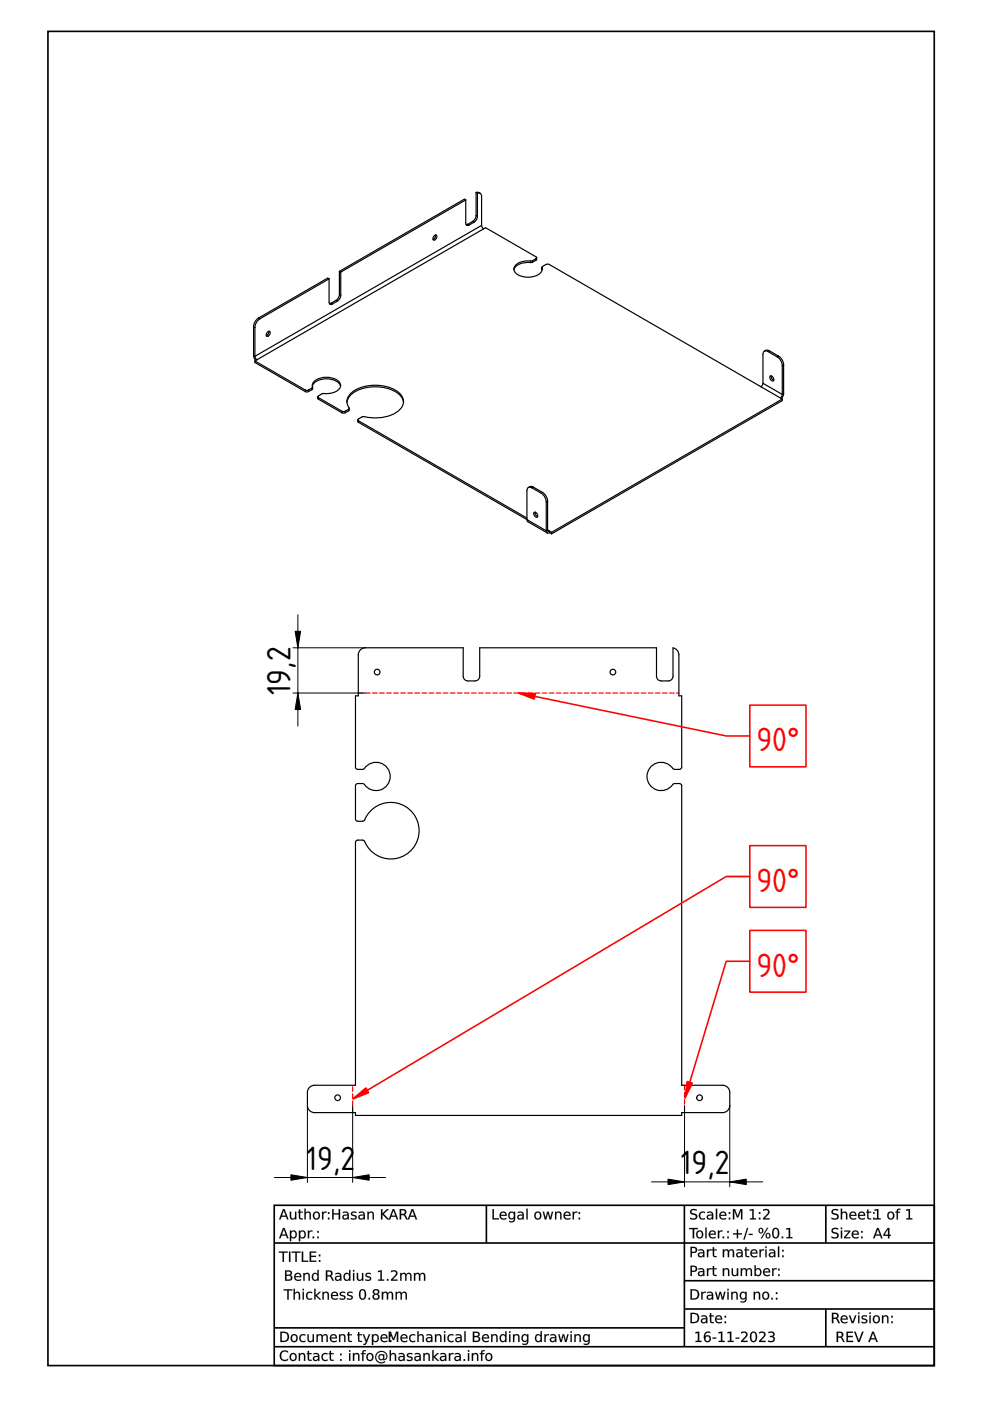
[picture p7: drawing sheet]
<svg xmlns="http://www.w3.org/2000/svg" width="210mm" height="297mm" viewBox="0 0 210 297" stroke-linecap="round" stroke-linejoin="round" font-family="sans-serif">
<defs><g id="words">
<g font-size="6.7">
<text x="61.6" y="147.4" transform="rotate(-90 61.6 147.4)">19,2</text>
<text x="65" y="248.1">19,2</text>
<text x="144.4" y="249">1</text>
<text x="146.6" y="249">9,2</text>
</g>
<g font-size="6.7" fill="#f00">
<text x="160.4" y="159.3">90°</text>
<text x="160.4" y="189.1">90°</text>
<text x="160.4" y="207.1">90°</text>
</g>
</g></defs>
<path d="M10.2 6.7h187.9v282.8h-187.9zM58.1 255.5h140v34h-140zM103.1 255.5v8M145.1 255.5v30M175.1 255.5v8M58.1 263.5h140M145.1 271.5h53M145.1 277.5h53M175.1 277.5v8M58.1 281.5h87M58.1 285.5h140" fill="none" stroke="#000" stroke-width=".35"/>
<g fill="#000">
<path d="M60.2 256.6l-.4 1.1h.8zM60 256.4h.3l.9 2.1h-.3l-.2-.5h-1l-.2 .5h-.3zM61.5 256.9h.2v1a.42 .42 0 0 0 .5 .5 .42 .42 0 0 0 .4-.6v-.9h.2v1.6h-.2v-.2a.59 .59 0 0 1-.8 .3 .59 .59 0 0 1-.3-.7zM63.4 256.4h.2v.5h.6v.2h-.6l.1 1.1 .5 .1v.2h-.6l-.2-.2v-1.2h-.2v-.2h.2zM64.5 256.3h.3v.9a.59 .59 0 0 1 .7-.3 .59 .59 0 0 1 .4 .7v.9h-.3v-.9a.42 .42 0 0 0-.4-.5 .42 .42 0 0 0-.4 .5v.9h-.3zM66.7 257.3a.58 .58 0 0 0 0 .7 .58 .58 0 0 0 .7 .2 .58 .58 0 0 0 .1-.8 .58 .58 0 0 0-.8-.1zM66.3 257.7a.83 .83 0 0 1 1.6 0 .83 .83 0 0 1-1.6 0zM68.3 256.9h.3v.3l.2-.3h.4v.3a.48 .48 0 0 0-.5 0 .48 .48 0 0 0-.1 .5v.8h-.3zM69.5 258.2h.3v.3h-.3zM69.5 257h.3v.4h-.3z"/>
<path d="M60.2 256.7l-.4 1h.8zM60.2 256.6l.4 1.2h-.9zM60 256.3h.3l.9 2.3h-.3l-.2-.6h-1l-.2 .6h-.4zM60 256.4l-.8 2.1h.3l.2-.5h1l.2 .5h.3l-.9-2.1zM61.4 256.9h.3v1a.41 .41 0 0 0 .5 .4 .41 .41 0 0 0 .3-.5v-.9h.3v1.7h-.3l.1-.3a.6 .6 0 0 1-.8 .3 .6 .6 0 0 1-.4-.7zM61.5 256.9v1a.58 .58 0 0 0 .4 .7 .58 .58 0 0 0 .7-.4v.3h.2v-1.6h-.2v.9a.44 .44 0 0 1-.4 .6 .44 .44 0 0 1-.5-.5v-1zM63.4 256.4h.3l-.1 .5h.6v.2h-.6l.1 1.1 .5 .1v.2a.61 .61 0 0 1-.8-.5v-.9h-.2v-.2h.2zM63.4 256.4v.5h-.2v.2h.2v1.2l.2 .2h.6v-.2h-.5l-.1-.3v-.9h.6v-.2h-.6v-.5zM64.5 256.3h.3v.9a.6 .6 0 0 1 .7-.3 .6 .6 0 0 1 .4 .7v1h-.3v-1a.41 .41 0 0 0-.4-.5 .41 .41 0 0 0-.4 .5v1h-.3zM64.5 256.3v2.2h.3v-.9a.44 .44 0 0 1 .4-.5 .44 .44 0 0 1 .5 .5l-.1 .9h.3v-.9a.58 .58 0 0 0-.4-.7 .58 .58 0 0 0-.7 .3v-.9zM66.8 257.3a.56 .56 0 0 0-.1 .7 .56 .56 0 0 0 .7 .2 .56 .56 0 0 0 .1-.8 .56 .56 0 0 0-.7-.1zM66.7 257.3a.61 .61 0 0 1 .9 .2 .61 .61 0 0 1-.3 .8 .63 .63 0 0 1-.7-.3 .63 .63 0 0 1 .1-.7zM66.2 257.7a.85 .85 0 0 1 1.7 0 .85 .85 0 0 1-1.7 0zM66.3 257.7a.81 .81 0 0 0 1.6 0 .81 .81 0 0 0-1.6 0zM68.3 256.9h.3v.3l.2-.3h.5l-.1 .3a.47 .47 0 0 0-.5 0 .47 .47 0 0 0-.1 .5v.9h-.3zM68.3 256.9v1.6h.3l-.1-.8a.48 .48 0 0 1 .2-.5 .48 .48 0 0 1 .5 0v-.3l-.4 .1-.3 .2 .1-.3zM69.5 258.2h.4v.4h-.4zM69.5 258.2v.3h.3v-.3zM69.5 257h.4v.4h-.4zM69.5 257v.4h.3v-.4z"/>
<path d="M70.4 256.4h.3v.9h1.1v-.9h.3v2.1h-.3v-1h-1.1v1h-.3zM73 257.8l-.1 .1a.44 .44 0 0 0 .5 .5 .44 .44 0 0 0 .3-.7zM72.7 257a.79 .79 0 0 1 1.3 .6v.9h-.3v-.2a.58 .58 0 0 1-.7 .3 .58 .58 0 0 1-.4-.7 .58 .58 0 0 1 .7-.4h.4a.58 .58 0 0 0-.4-.4 .58 .58 0 0 0-.6 .1zM74.6 257l.8-.1 .2 .3a.45 .45 0 0 0-.6-.2 .45 .45 0 0 0-.3 .5 .81 .81 0 0 1 .9 .8 1.07 1.07 0 0 1-1.2 .2v-.3a.58 .58 0 0 0 1-.2l-.1-.1a.66 .66 0 0 1-.7-.2 .66 .66 0 0 1 0-.7zM76.4 257.8l-.1 .1a.44 .44 0 0 0 .5 .5 .44 .44 0 0 0 .3-.7zM76.1 257a.79 .79 0 0 1 1.3 .6v.9h-.3v-.2a.58 .58 0 0 1-.7 .3 .58 .58 0 0 1-.4-.7 .58 .58 0 0 1 .7-.4h.4a.58 .58 0 0 0-.4-.4 .58 .58 0 0 0-.6 .1zM77.9 256.9h.3v.3a.59 .59 0 0 1 .7-.3 .59 .59 0 0 1 .4 .7v.9h-.3v-.9a.42 .42 0 0 0-.4-.5 .42 .42 0 0 0-.4 .5v.9h-.3zM80.8 256.4h.3v.9l1-.9h.3l-1 1 1.1 1.1h-.4l-1-1v1h-.3zM83.4 256.6l-.4 1.1h.8zM83.3 256.4h.3l.8 2.1h-.3l-.2-.5h-1l-.2 .5h-.3zM84.7 256.4h.7a.61 .61 0 0 1 .7 .4 .61 .61 0 0 1-.3 .7l.6 1h-.3l-.4-.7-.3-.2h-.4v.9h-.3zM85 256.6v.8h.4a.39 .39 0 0 0 .4-.4 .39 .39 0 0 0-.4-.4zM87.4 256.6l-.4 1.1h.8zM87.3 256.4h.3l.8 2.1h-.3l-.2-.5h-1l-.2 .5h-.3z"/>
<path d="M70.4 256.3h.3v1h1.1v-1h.3v2.3h-.3v-1.1h-1.1v1.1h-.3zM70.4 256.4v2.1h.3v-1h1.1v1h.3v-2.1h-.3v.9h-1.1v-.9zM73 257.8l-.1 .1a.42 .42 0 0 0 .5 .5 .42 .42 0 0 0 .3-.7zM73 257.8l.7-.1a.46 .46 0 0 1-.3 .6 .46 .46 0 0 1-.6-.3zM72.7 257a.81 .81 0 0 1 1.3 .6v1h-.3v-.3a.59 .59 0 0 1-.8 .3 .59 .59 0 0 1-.3-.7 .59 .59 0 0 1 .7-.4h.4a.58 .58 0 0 0-.4-.4 .58 .58 0 0 0-.6 .2zM72.7 257v.2a.62 .62 0 0 1 1 .3 .74 .74 0 0 0-.8 .1 .74 .74 0 0 0-.3 .7 .62 .62 0 0 0 1.1-.1v.3h.2a1.81 1.81 0 0 0-.1-1.4l-.5-.2zM74.6 257l.2-.1a.45 .45 0 0 1 .5-.1 .45 .45 0 0 1 .3 .4 .44 .44 0 0 0-.5-.2 .44 .44 0 0 0-.4 .5l.4 .1a.54 .54 0 0 1 .5 .7 .54 .54 0 0 1-.8 .3l-.4-.1v-.3a.57 .57 0 0 0 .9-.2l-.8-.3-.1-.4zM74.6 257a.47 .47 0 0 0-.1 .6 .47 .47 0 0 0 .5 .2l.3 .1a.37 .37 0 0 1-.1 .5 .37 .37 0 0 1-.5-.1l-.3-.1v.3a.75 .75 0 0 0 1.2-.6l-.9-.5a.55 .55 0 0 1 .9-.2v-.2zM76.4 257.8l-.1 .1a.42 .42 0 0 0 .5 .5 .42 .42 0 0 0 .3-.7zM76.4 257.8l.7-.1a.46 .46 0 0 1-.3 .6 .46 .46 0 0 1-.6-.3zM76.1 257a.81 .81 0 0 1 1.3 .6v1h-.3v-.3a.59 .59 0 0 1-.8 .3 .59 .59 0 0 1-.3-.7 .59 .59 0 0 1 .7-.4h.4a.58 .58 0 0 0-.4-.4 .58 .58 0 0 0-.6 .2zM76.1 257v.2a.62 .62 0 0 1 1 .3 .74 .74 0 0 0-.8 .1 .74 .74 0 0 0-.3 .7 .62 .62 0 0 0 1.1-.1v.3h.2a1.81 1.81 0 0 0-.1-1.4l-.5-.2zM77.9 256.9h.3v.3a.6 .6 0 0 1 .7-.3 .6 .6 0 0 1 .4 .7v1h-.3v-1a.41 .41 0 0 0-.4-.5 .41 .41 0 0 0-.4 .5v1h-.3zM77.9 256.9v1.6h.3v-.9a.44 .44 0 0 1 .4-.5 .44 .44 0 0 1 .4 .5v.9h.3v-.9a.58 .58 0 0 0-.4-.7 .58 .58 0 0 0-.7 .3v-.3zM80.8 256.3h.3v1l1-1h.4l-1.1 1.1 1.2 1.2h-.5l-1-1.1v1.1h-.3zM80.8 256.4v2.1h.3v-1l1 1 .4 .1-1.2-1.2 1.1-1h-.3l-1 .9v-.9zM83.4 256.7l-.4 1h.8zM83.4 256.6l.4 1.2h-.8zM83.2 256.3h.4l.8 2.3h-.3l-.2-.6h-1l-.2 .6h-.3zM83.3 256.4l-.9 2.1h.3l.2-.5h1l.2 .5h.3l-.8-2.1zM84.7 256.3h.7a.63 .63 0 0 1 .7 .5 .63 .63 0 0 1-.3 .7l.7 1.1h-.4l-.5-.9-.6-.1 .1 1h-.4zM84.7 256.4v2.1h.3v-.9l.6 .1 .5 .8h.3l-.7-1a.59 .59 0 0 0 .4-.7 .59 .59 0 0 0-.7-.4zM85 256.6v.8h.4a.38 .38 0 0 0 .4-.4 .38 .38 0 0 0-.4-.4zM85 256.6h.4a.41 .41 0 0 1 .5 .4 .41 .41 0 0 1-.5 .4h-.4zM87.4 256.7l-.4 1h.8zM87.4 256.6l.5 1.2h-.9zM87.3 256.3h.3l.9 2.3h-.4l-.2-.6h-1l-.1 .6h-.4zM87.3 256.4l-.9 2.1h.3l.2-.5h1l.2 .5h.3l-.8-2.1z"/>
<path d="M104.4 256.4h.3v1.9h1.1v.2h-1.4zM106.1 257.1a.76 .76 0 0 1 .9-.2 .76 .76 0 0 1 .4 .9h-1.2a.7 .7 0 0 0 1.2 .4v.3a.93 .93 0 0 1-1.3-.2 .93 .93 0 0 1 0-1.2zM106.4 257.2l-.2 .4h1l-.3-.5zM108.2 257.3a.54 .54 0 0 0-.1 .7 .54 .54 0 0 0 .8 0 .55 .55 0 0 0 0-.7 .55 .55 0 0 0-.7 0zM107.9 257.1l.5-.2 .5 .3v-.3h.3v1.4a.83 .83 0 0 1-1.2 .8v-.3a.6 .6 0 0 0 .7 .1 .6 .6 0 0 0 .2-.6 .71 .71 0 0 1-.9 .1 .71 .71 0 0 1-.2-.9zM110.1 257.8l-.1 .1a.44 .44 0 0 0 .5 .5 .44 .44 0 0 0 .3-.7zM109.8 257a.79 .79 0 0 1 1.3 .6v.9h-.3v-.2a.58 .58 0 0 1-.7 .3 .58 .58 0 0 1-.4-.7 .58 .58 0 0 1 .7-.4h.4a.58 .58 0 0 0-.4-.4 .58 .58 0 0 0-.6 .1zM111.6 256.3h.3v2.2h-.3zM113.7 257.3a.58 .58 0 0 0-.1 .7 .58 .58 0 0 0 .8 .2 .58 .58 0 0 0 .1-.8 .58 .58 0 0 0-.8-.1zM113.2 257.7a.85 .85 0 0 1 1.7 0 .85 .85 0 0 1-1.7 0zM115.1 256.9h.2l.4 1.3 .3-1.3h.3l.4 1.3 .3-1.3h.3l-.5 1.6h-.3l-.3-1.3-.4 1.3h-.3zM117.7 256.9h.2v.3a.59 .59 0 0 1 .8-.3 .59 .59 0 0 1 .3 .7v.9h-.2v-.9a.42 .42 0 0 0-.5-.5 .42 .42 0 0 0-.4 .5v.9h-.2zM119.7 257.1a.76 .76 0 0 1 .9-.2 .76 .76 0 0 1 .4 .9h-1.3a.7 .7 0 0 0 1.2 .4v.3a.93 .93 0 0 1-1.2-.2 .93 .93 0 0 1 0-1.2zM119.9 257.2l-.1 .4h.9l-.2-.5zM121.4 256.9h.3v.3l.2-.3h.5v.3a.48 .48 0 0 0-.5 0 .48 .48 0 0 0-.2 .5v.8h-.3zM122.7 258.2h.3v.3h-.3zM122.7 257h.3v.4h-.3z"/>
<path d="M104.4 256.3h.3v2h1.1v.3h-1.4zM104.4 256.4v2.1h1.4v-.2h-1.1v-1.9zM106.1 257.1a.77 .77 0 0 1 1-.2 .77 .77 0 0 1 .3 .9h-1.2a.69 .69 0 0 0 .5 .5 .69 .69 0 0 0 .7-.1 .54 .54 0 0 1-.9 .4 .91 .91 0 0 1-.4-1.5zM106.1 257.1a.91 .91 0 0 0 0 1.2 .91 .91 0 0 0 1.3 .1v-.2a.71 .71 0 0 1-.8 .2 .71 .71 0 0 1-.4-.6h1.2a.74 .74 0 0 0-.4-.9 .74 .74 0 0 0-.9 .2zM106.4 257.2l-.2 .4h1l-.3-.5zM106.3 257.2a.47 .47 0 0 1 .6-.1 .47 .47 0 0 1 .3 .5h-1zM108.2 257.3a.53 .53 0 0 0-.1 .7 .53 .53 0 0 0 .8 0 .53 .53 0 0 0-.1-.7 .53 .53 0 0 0-.6 0zM108.1 257.2a.59 .59 0 0 1 .9 .3 .59 .59 0 0 1-.3 .8 .62 .62 0 0 1-.7-.3 .62 .62 0 0 1 .1-.8zM107.9 257.1a.61 .61 0 0 1 1 .1v-.3h.3v1.4a.88 .88 0 0 1-1.3 .8v-.3a.61 .61 0 0 0 .7 .1 .61 .61 0 0 0 .3-.6 .62 .62 0 0 1-.5 .3 .62 .62 0 0 1-.6-.4v-.7zM107.9 257.1a.78 .78 0 0 0-.1 1.1 .78 .78 0 0 0 1 .2l.2-.2a.61 .61 0 0 1-.3 .7 .61 .61 0 0 1-.7-.1v.3a.82 .82 0 0 0 1.2-.8v-1.4h-.3l.1 .3a.6 .6 0 0 0-1.1-.1zM110.1 257.8l-.1 .1a.42 .42 0 0 0 .5 .5 .42 .42 0 0 0 .3-.7zM110.1 257.8l.7-.1a.46 .46 0 0 1-.3 .6 .46 .46 0 0 1-.6-.3zM109.8 257a.81 .81 0 0 1 1.3 .6v1h-.3v-.3a.59 .59 0 0 1-.8 .3 .59 .59 0 0 1-.3-.7 .59 .59 0 0 1 .7-.4h.4a.58 .58 0 0 0-.4-.4 .58 .58 0 0 0-.6 .2zM109.8 257v.2a.62 .62 0 0 1 1 .3 .74 .74 0 0 0-.8 .1 .74 .74 0 0 0-.3 .7 .62 .62 0 0 0 1.1-.1v.3h.2a1.81 1.81 0 0 0-.1-1.4l-.6-.2zM111.6 256.3h.3v2.3h-.3zM111.6 256.3v2.2h.3v-2.2zM113.7 257.3a.56 .56 0 0 0-.1 .7 .56 .56 0 0 0 .8 .2 .56 .56 0 0 0 0-.8 .56 .56 0 0 0-.7-.1zM113.7 257.3a.61 .61 0 0 1 .8 .2 .61 .61 0 0 1-.3 .8 .63 .63 0 0 1-.6-.3 .63 .63 0 0 1 .1-.7zM113.2 257.7a.85 .85 0 0 1 1.7 0 .85 .85 0 0 1-1.7 0zM113.2 257.7a.81 .81 0 0 0 1.6 0 .81 .81 0 0 0-1.6 0zM115.1 256.9h.3l.3 1.3 .3-1.3h.3l.4 1.3 .3-1.3h.3l-.4 1.7h-.4l-.3-1.4-.4 1.4h-.3zM115.1 256.9l.4 1.6h.3l.4-1.4 .3 1.4h.3l.5-1.6h-.3l-.3 1.3-.4-1.3h-.3l-.3 1.3-.4-1.3zM117.7 256.9h.3l-.1 .3a.6 .6 0 0 1 .8-.3 .6 .6 0 0 1 .4 .7v1h-.3v-1a.41 .41 0 0 0-.5-.5 .41 .41 0 0 0-.3 .5v1h-.3zM117.7 256.9v1.6h.2v-.9a.44 .44 0 0 1 .4-.5 .44 .44 0 0 1 .5 .5v.9h.2v-.9a.58 .58 0 0 0-.4-.7 .58 .58 0 0 0-.7 .3v-.3zM119.7 257.1a.77 .77 0 0 1 .9-.2 .77 .77 0 0 1 .4 .9h-1.2a.69 .69 0 0 0 .4 .5 .69 .69 0 0 0 .7-.1 .54 .54 0 0 1-.8 .4 .91 .91 0 0 1-.4-1.5zM119.7 257.1a.91 .91 0 0 0 0 1.2 .91 .91 0 0 0 1.2 .1v-.2a.71 .71 0 0 1-.7 .2 .71 .71 0 0 1-.5-.6h1.3a.74 .74 0 0 0-.4-.9 .74 .74 0 0 0-.9 .2zM119.9 257.2l-.1 .4h.9l-.3-.5zM119.9 257.2a.47 .47 0 0 1 .6-.1 .47 .47 0 0 1 .2 .5h-1zM121.4 256.9h.3v.3l.2-.3h.5v.3a.47 .47 0 0 0-.5 0 .47 .47 0 0 0-.2 .5v.9h-.3zM121.4 256.9v1.6h.3v-.8a.48 .48 0 0 1 .2-.5 .48 .48 0 0 1 .5 0v-.3l-.5 .1-.2 .2v-.3zM122.7 258.2h.3v.4h-.3zM122.7 258.2v.3h.3v-.3zM122.7 257h.3v.4h-.3zM122.7 257v.4h.3v-.4z"/>
<path d="M146.5 256.5l.9-.2 .3 .1v.3a.66 .66 0 0 0-1.1 .3l.1 .1a1.17 1.17 0 0 1 1.1 .8 .99 .99 0 0 1-1.5 .5v-.3a.78 .78 0 0 0 1.2-.1l-.1-.3a1.06 1.06 0 0 1-1.1-.9zM148.4 257.1l.7-.2 .4 .1v.2a.63 .63 0 0 0-.9 .1 .63 .63 0 0 0 0 .9 .63 .63 0 0 0 .9 0v.3a.88 .88 0 0 1-1.2-.2 .88 .88 0 0 1 .1-1.2zM150.2 257.8l-.1 .1a.44 .44 0 0 0 .6 .5 .44 .44 0 0 0 .3-.7zM150 257a.79 .79 0 0 1 1.2 .6v.9h-.2v-.2a.58 .58 0 0 1-.8 .3 .58 .58 0 0 1-.3-.7 .58 .58 0 0 1 .7-.4h.4a.58 .58 0 0 0-.5-.4 .58 .58 0 0 0-.5 .1zM151.8 256.3h.2v2.2h-.2zM152.7 257.1a.76 .76 0 0 1 .9-.2 .76 .76 0 0 1 .4 .9h-1.2a.7 .7 0 0 0 1.2 .4v.3a.93 .93 0 0 1-1.3-.2 .93 .93 0 0 1 0-1.2zM152.9 257.2l-.1 .4h.9l-.2-.5zM154.5 258.2h.3v.3h-.3zM154.5 257h.3v.4h-.3z"/>
<path d="M146.5 256.5l.3-.2a.56 .56 0 0 1 .9 .4 .65 .65 0 0 0-1.1 .3l.6 .3a.69 .69 0 0 1 .6 .9 .69 .69 0 0 1-1 .4l-.5-.1v-.4a.83 .83 0 0 0 1.2-.1l-.1-.3-.3-.1a.65 .65 0 0 1-.7-.3 .65 .65 0 0 1 .1-.8zM146.5 256.5a.58 .58 0 0 0-.1 .7 .58 .58 0 0 0 .5 .3 .46 .46 0 0 1 .6 .5 .46 .46 0 0 1-.7 .3l-.5-.2v.3a.93 .93 0 0 0 1.5-.6l-.2-.4-.9-.3a.46 .46 0 0 1 .1-.5 .46 .46 0 0 1 .6 0l.3 .1v-.3l-.6-.1zM148.4 257.1a.99 .99 0 0 1 1.1-.1v.2a.62 .62 0 0 0-.9 .1 .62 .62 0 0 0 0 .8 .62 .62 0 0 0 .9 .1 .45 .45 0 0 1-.3 .4 .45 .45 0 0 1-.5 0 .93 .93 0 0 1-.3-1.5zM148.4 257.1a.87 .87 0 0 0-.1 1.2 .87 .87 0 0 0 1.2 .2v-.3a.64 .64 0 0 1-.9 0 .64 .64 0 0 1 0-.9 .64 .64 0 0 1 .9-.1v-.2l-.4-.1zM150.2 257.8v.1a.42 .42 0 0 0 .5 .5 .42 .42 0 0 0 .2-.7zM150.2 257.8l.8-.1a.46 .46 0 0 1-.3 .6 .46 .46 0 0 1-.6-.3zM149.9 257h.1a.81 .81 0 0 1 1.2 .6v1h-.3l.1-.3a.59 .59 0 0 1-.8 .3 .59 .59 0 0 1-.3-.7 .59 .59 0 0 1 .7-.4h.4a.58 .58 0 0 0-.5-.4 .58 .58 0 0 0-.6 .2zM150 257v.2a.62 .62 0 0 1 1 .3 .74 .74 0 0 0-.8 .1 .74 .74 0 0 0-.3 .7 .62 .62 0 0 0 1.1-.1v.3h.2a1.81 1.81 0 0 0-.2-1.4l-.5-.2zM151.8 256.3h.3v2.3h-.3zM151.8 256.3v2.2h.2v-2.2zM152.7 257.1a.77 .77 0 0 1 .9-.2 .77 .77 0 0 1 .4 .9h-1.2a.69 .69 0 0 0 .5 .5 .69 .69 0 0 0 .7-.1 .54 .54 0 0 1-.9 .4 .91 .91 0 0 1-.4-1.5zM152.7 257.1a.91 .91 0 0 0 0 1.2 .91 .91 0 0 0 1.2 .1l.1-.2a.71 .71 0 0 1-.8 .2 .71 .71 0 0 1-.4-.6h1.2a.74 .74 0 0 0-.4-.9 .74 .74 0 0 0-.9 .2zM153 257.2l-.2 .4h.9l-.2-.5zM152.9 257.2a.47 .47 0 0 1 .6-.1 .47 .47 0 0 1 .2 .5h-.9zM154.5 258.2h.3v.4h-.3zM154.5 258.2v.3h.3v-.3zM154.5 257h.3v.4h-.3zM154.5 257v.4h.3v-.4z"/>
<path d="M155.4 256.4h.4l.6 1.4 .6-1.4h.4v2.1h-.3v-1.9l-.6 1.5h-.3l-.5-1.5v1.9h-.3zM159 256.5l.8-.1v1.9h.5v.2h-1.3v-.2h.5v-1.7l-.5 .1zM160.9 258.2h.3v.3h-.3zM160.9 257h.3v.4h-.3zM161.8 256.5a.77 .77 0 0 1 1-.1 .77 .77 0 0 1 .2 .9l-.9 1h1.1v.2h-1.4v-.2l.4-.5a.94 .94 0 0 0 .5-1.1l-.4-.1-.5 .2z"/>
<path d="M155.4 256.3h.4l.6 1.5 .5-1.5h.5v2.3h-.3v-2l-.5 1.5h-.4l-.5-1.5v2h-.3zM155.4 256.4v2.1h.3v-1.9l.5 1.5h.3l.6-1.5v1.9h.3v-2.1h-.4l-.6 1.5-.6-1.5zM159 256.5l.8-.2v2h.5v.3h-1.3v-.3h.5v-1.7l-.5 .2zM159 256.5v.2l.5-.1v1.7h-.5v.2h1.3v-.2h-.5v-1.9zM160.9 258.2h.3v.4h-.3zM160.9 258.2v.3h.3v-.3zM160.9 257h.3v.4h-.3zM160.9 257v.4h.3v-.4zM161.8 256.5v-.1a.78 .78 0 0 1 1 0 .78 .78 0 0 1 .2 .9l-.9 1h1.1v.3h-1.4a.59 .59 0 0 1 .4-.8 .93 .93 0 0 0 .5-1.1l-.4-.1-.5 .2zM161.8 256.5v.3a.55 .55 0 0 1 .8-.2 .55 .55 0 0 1 0 .9l-.8 .8v.2h1.4v-.2h-1.1l.8-.8a.71 .71 0 0 0 .1-1 .71 .71 0 0 0-1-.1z"/>
<path d="M176.5 256.5l.9-.2 .3 .1v.3a.66 .66 0 0 0-1.1 .3l.1 .1a1.17 1.17 0 0 1 1.1 .8 .99 .99 0 0 1-1.5 .5v-.3a.78 .78 0 0 0 1.2-.1l-.1-.3a1.06 1.06 0 0 1-1.1-.9zM178.3 256.3h.2v.9a.59 .59 0 0 1 .8-.3 .59 .59 0 0 1 .3 .7v.9h-.2v-.9a.42 .42 0 0 0-.5-.5 .42 .42 0 0 0-.4 .5v.9h-.2zM180.3 257.1a.76 .76 0 0 1 .9-.2 .76 .76 0 0 1 .4 .9h-1.3a.7 .7 0 0 0 1.2 .4v.3a.93 .93 0 0 1-1.2-.2 .93 .93 0 0 1 0-1.2zM180.5 257.2l-.1 .4h.9l-.3-.5zM182.1 257.1a.76 .76 0 0 1 .9-.2 .76 .76 0 0 1 .4 .9h-1.2a.7 .7 0 0 0 1.2 .4v.3a.93 .93 0 0 1-1.3-.2 .93 .93 0 0 1 0-1.2zM182.4 257.2l-.2 .4h1l-.3-.5zM183.9 256.4h.2v.5h.6v.2h-.6l.1 1.1 .5 .1v.2h-.6l-.2-.2v-1.2h-.2v-.2h.2zM185.1 258.2h.3v.3h-.3zM185.1 257h.3v.4h-.3z"/>
<path d="M176.5 256.5l.3-.2a.56 .56 0 0 1 .9 .4 .65 .65 0 0 0-1.1 .3l.6 .3a.69 .69 0 0 1 .6 .9 .69 .69 0 0 1-1 .4l-.5-.1v-.4a.83 .83 0 0 0 1.2-.1l-.1-.3-.3-.1a.65 .65 0 0 1-.7-.3 .65 .65 0 0 1 .1-.8zM176.5 256.5a.58 .58 0 0 0-.2 .7 .58 .58 0 0 0 .6 .3 .46 .46 0 0 1 .6 .5 .46 .46 0 0 1-.7 .3l-.5-.2v.3a.93 .93 0 0 0 1.5-.6l-.3-.4-.8-.3a.46 .46 0 0 1 .1-.5 .46 .46 0 0 1 .6 0l.3 .1v-.3l-.6-.1zM178.3 256.3h.3l-.1 .9a.6 .6 0 0 1 .8-.3 .6 .6 0 0 1 .4 .7v1h-.3v-1a.41 .41 0 0 0-.5-.5 .41 .41 0 0 0-.3 .5v1h-.3zM178.3 256.3v2.2h.2v-.9a.44 .44 0 0 1 .4-.5 .44 .44 0 0 1 .5 .5v.9h.2v-.9a.58 .58 0 0 0-.4-.7 .58 .58 0 0 0-.7 .3v-.9zM180.3 257.1a.77 .77 0 0 1 .9-.2 .77 .77 0 0 1 .4 .9h-1.2a.69 .69 0 0 0 .4 .5 .69 .69 0 0 0 .7-.1 .54 .54 0 0 1-.8 .4 .91 .91 0 0 1-.4-1.5zM180.3 257.1a.91 .91 0 0 0 0 1.2 .91 .91 0 0 0 1.2 .1v-.2a.71 .71 0 0 1-.7 .2 .71 .71 0 0 1-.5-.6h1.3a.74 .74 0 0 0-.4-.9 .74 .74 0 0 0-.9 .2zM180.5 257.2l-.1 .4h.9l-.3-.5zM180.5 257.2a.47 .47 0 0 1 .5-.1 .47 .47 0 0 1 .3 .5h-1zM182.1 257.1a.77 .77 0 0 1 1-.2 .77 .77 0 0 1 .3 .9h-1.2a.69 .69 0 0 0 .5 .5 .69 .69 0 0 0 .7-.1 .54 .54 0 0 1-.9 .4 .91 .91 0 0 1-.4-1.5zM182.1 257.1a.91 .91 0 0 0 0 1.2 .91 .91 0 0 0 1.3 .1v-.2a.71 .71 0 0 1-.8 .2 .71 .71 0 0 1-.4-.6h1.2a.74 .74 0 0 0-.4-.9 .74 .74 0 0 0-.9 .2zM182.4 257.2l-.2 .4h1l-.3-.5zM182.3 257.2a.47 .47 0 0 1 .6-.1 .47 .47 0 0 1 .3 .5h-1zM183.9 256.4h.3l-.1 .5h.6v.2h-.6l.1 1.1 .5 .1v.2a.61 .61 0 0 1-.8-.5v-.9h-.2v-.2h.2zM183.9 256.4v.5h-.2v.2h.2v1.2l.2 .2h.6v-.2h-.5l-.1-.3v-.9h.6v-.2h-.6v-.5zM185.1 258.2h.3v.4h-.3zM185.1 258.2v.3h.3v-.3zM185.1 257h.3v.4h-.3zM185.1 257v.4h.3v-.4z"/>
<path d="M185.4 256.5l.8-.1v1.9h.5v.2h-1.2v-.2h.4v-1.7l-.5 .1zM188.5 257.3a.58 .58 0 0 0-.1 .7 .58 .58 0 0 0 .8 .2 .58 .58 0 0 0 .1-.8 .58 .58 0 0 0-.8-.1zM188 257.7a.85 .85 0 0 1 1.7 0 .85 .85 0 0 1-1.7 0zM190.2 256.4l.7-.1v.2l-.5 .1v.3h.4v.2h-.4v1.4h-.3v-1.4h-.2v-.2h.2zM192.1 256.5l.8-.1v1.9h.5v.2h-1.2v-.2h.4v-1.7l-.5 .1z"/>
<path d="M185.4 256.5l.9-.2-.1 2h.5v.3h-1.3v-.3h.5v-1.7l-.5 .2zM185.4 256.5v.2l.6-.1v1.7h-.5v.2h1.2v-.2h-.5v-1.9zM188.5 257.3a.56 .56 0 0 0-.1 .7 .56 .56 0 0 0 .8 .2 .56 .56 0 0 0 .1-.8 .56 .56 0 0 0-.8-.1zM188.5 257.3a.61 .61 0 0 1 .9 .2 .61 .61 0 0 1-.3 .8 .63 .63 0 0 1-.7-.3 .63 .63 0 0 1 .1-.7zM188 257.7a.85 .85 0 0 1 1.7 0 .85 .85 0 0 1-1.7 0zM188.1 257.7a.81 .81 0 0 0 1.6 0 .81 .81 0 0 0-1.6 0zM190.2 256.4l.7-.1v.2l-.5 .1v.3h.4v.2h-.4v1.5h-.3v-1.5h-.3v-.2h.3zM190.2 256.4l-.1 .5h-.2v.2h.2v1.4h.3v-1.4h.4v-.2h-.4v-.3l.5-.1v-.2zM192.1 256.5l.9-.2-.1 2h.5v.3h-1.2v-.3h.4l.1-1.7-.6 .2zM192.1 256.5v.2l.6-.1v1.7h-.5v.2h1.2v-.2h-.5v-1.9z"/>
<path d="M59.1 265.4h1.9v.2h-.8v1.9h-.3v-1.9h-.8zM61.3 265.4h.3v2.1h-.3zM61.9 265.4h1.8v.2h-.8v1.9h-.3v-1.9h-.7zM64 265.4h.3v1.9h1v.2h-1.3zM65.7 265.4h1.3v.2h-1v.6h1v.3h-1v.8h1.1v.2h-1.4zM67.6 267.2h.3v.3h-.3zM67.6 266h.3v.4h-.3z"/>
<path d="M59.1 265.3h1.9v.3h-.8v2h-.3v-2h-.8zM59.1 265.4v.2h.8v1.9h.3v-1.9h.8v-.2zM61.3 265.3h.3v2.3h-.3zM61.3 265.4v2.1h.3v-2.1zM61.8 265.3h1.9v.3h-.8v2h-.3v-2h-.8zM61.9 265.4v.2h.7v1.9h.3v-1.9h.8v-.2zM64 265.3h.3v2h1.1v.3h-1.4zM64 265.4v2.1h1.3v-.2h-1v-1.9zM65.6 265.3h1.5v.3h-1.1v.6h1v.3h-1v.8h1.1v.3h-1.5zM65.7 265.4v2.1h1.4v-.2h-1.2v-.8h1.1v-.3l-1.1 .1v-.7h1.1v-.2zM67.6 267.2h.3v.4h-.3zM67.6 267.2v.3h.3v-.3zM67.6 266h.3v.4h-.3zM67.6 266v.4h.3v-.4z"/>
<path d="M60.1 273.4h1.9v.2h-.8v1.9h-.3v-1.9h-.8zM62.2 273.3h.3v.9a.59 .59 0 0 1 .7-.3 .59 .59 0 0 1 .4 .6v1h-.2v-.9a.42 .42 0 0 0-.5-.5 .42 .42 0 0 0-.4 .5v.9h-.3zM64.2 273.9h.2v1.6h-.2zM64.2 273.3h.2v.3h-.2zM65.1 274.1l.7-.2 .4 .1v.2a.63 .63 0 0 0-.9 .1 .63 .63 0 0 0 0 .8 .63 .63 0 0 0 .9 .1v.3a.88 .88 0 0 1-1.2-.2 .88 .88 0 0 1 .1-1.2zM66.6 273.3h.3v1.3l.8-.7h.3l-.8 .8 .9 .8h-.4l-.8-.8v.8h-.3zM68.4 273.9h.2v.3a.59 .59 0 0 1 .8-.3 .59 .59 0 0 1 .3 .6v1h-.2v-.9a.42 .42 0 0 0-.5-.5 .42 .42 0 0 0-.4 .5v.9h-.2zM70.4 274.1a.76 .76 0 0 1 .9-.2 .76 .76 0 0 1 .4 .9h-1.3a.7 .7 0 0 0 1.2 .4v.3a.93 .93 0 0 1-1.2-.2 .93 .93 0 0 1 0-1.2zM70.6 274.2l-.2 .4h1l-.3-.5zM72.2 274l.9-.1 .1 .3a.45 .45 0 0 0-.6-.2 .45 .45 0 0 0-.3 .5 .81 .81 0 0 1 .9 .8 1.07 1.07 0 0 1-1.2 .2v-.3a.58 .58 0 0 0 1-.2l-.1-.1a.66 .66 0 0 1-.7-.2 .66 .66 0 0 1 0-.7zM73.7 274l.9-.1 .1 .3a.45 .45 0 0 0-.5-.2 .45 .45 0 0 0-.3 .5 .81 .81 0 0 1 .9 .8 1.07 1.07 0 0 1-1.2 .2v-.3a.58 .58 0 0 0 .9-.2v-.1a.66 .66 0 0 1-.7-.2 .66 .66 0 0 1-.1-.7zM76.6 273.6a1.2 1.2 0 0 0 .3 1.7 1.11 1.11 0 0 0 0-1.8zM76.5 273.4a.81 .81 0 0 1 .9 .1 .81 .81 0 0 1 .2 .9 .82 .82 0 0 1-.7 1.2 .82 .82 0 0 1-.8-1.2l.1-.6zM78.1 275.2h.4v.3h-.4zM79.3 274.9a.45 .45 0 0 0 .9 0 .45 .45 0 0 0-.9 0zM79.2 273.5a.65 .65 0 0 1 1-.1 .65 .65 0 0 1 0 .9l-.2 .1a.68 .68 0 0 1 .4 1 .68 .68 0 0 1-1.1 .1 .6 .6 0 0 1-.3-.6 .6 .6 0 0 1 .4-.5l-.3-.3zM79.3 273.9a.4 .4 0 0 0 .8 0 .4 .4 0 0 0-.8 0zM81 273.9h.2v.3a.56 .56 0 0 1 .6-.3 .56 .56 0 0 1 .4 .3 .58 .58 0 0 1 .8-.3 .58 .58 0 0 1 .4 .6v1h-.3v-.9a.41 .41 0 0 0-.4-.5 .41 .41 0 0 0-.4 .5v.9h-.3v-.9a.41 .41 0 0 0-.4-.5 .41 .41 0 0 0-.4 .5v.9h-.2zM83.9 273.9h.2v.3a.56 .56 0 0 1 .6-.3 .56 .56 0 0 1 .5 .3 .58 .58 0 0 1 .7-.3 .58 .58 0 0 1 .4 .6v1h-.3v-.9a.41 .41 0 0 0-.4-.5 .41 .41 0 0 0-.4 .5v.9h-.3v-.9a.41 .41 0 0 0-.4-.5 .41 .41 0 0 0-.4 .5v.9h-.2z"/>
<path d="M60.1 273.3h1.9v.3h-.8v2h-.3v-2h-.8zM60.1 273.4v.2h.8v1.9h.3v-1.9h.8v-.2zM62.2 273.2h.3v1a.6 .6 0 0 1 .7-.3 .6 .6 0 0 1 .4 .6v1.1h-.3v-1a.41 .41 0 0 0-.4-.5 .41 .41 0 0 0-.4 .5v1h-.3zM62.2 273.3v2.2h.3v-.9a.44 .44 0 0 1 .4-.5 .44 .44 0 0 1 .5 .5v.9h.2v-1a.58 .58 0 0 0-.4-.6 .58 .58 0 0 0-.7 .3v-.9zM64.1 273.9h.3v1.7h-.3zM64.2 273.9v1.6h.2v-1.6zM64.1 273.2h.3v.4h-.3zM64.2 273.3v.3h.2v-.3zM65.1 274.1a.99 .99 0 0 1 1.1-.1v.2a.62 .62 0 0 0-.9 .1 .62 .62 0 0 0 0 .8 .62 .62 0 0 0 .9 .1 .45 .45 0 0 1-.3 .4 .45 .45 0 0 1-.5 0 .93 .93 0 0 1-.3-1.5zM65.1 274.1a.87 .87 0 0 0-.1 1.2 .87 .87 0 0 0 1.2 .2v-.3a.64 .64 0 0 1-.9-.1 .64 .64 0 0 1 0-.8 .64 .64 0 0 1 .9-.1v-.2l-.4-.1zM66.6 273.2h.3v1.4l.8-.7h.4l-.9 .8 .9 .9h-.4l-.8-.9v.9h-.3zM66.6 273.3v2.2h.3v-.8l.8 .8h.4l-.9-.8 .8-.8h-.3l-.8 .7v-1.3zM68.4 273.9h.3l-.1 .3a.6 .6 0 0 1 .8-.3 .6 .6 0 0 1 .4 .6v1.1h-.3v-1a.41 .41 0 0 0-.5-.5 .41 .41 0 0 0-.3 .5v1h-.3zM68.4 273.9v1.6h.2v-.9a.44 .44 0 0 1 .4-.5 .44 .44 0 0 1 .5 .5v.9h.2v-1a.58 .58 0 0 0-.4-.6 .58 .58 0 0 0-.7 .3v-.3zM70.4 274.1a.77 .77 0 0 1 .9-.2 .77 .77 0 0 1 .4 .9h-1.2a.69 .69 0 0 0 .4 .5 .69 .69 0 0 0 .7-.1 .54 .54 0 0 1-.8 .4 .91 .91 0 0 1-.4-1.5zM70.4 274.1a.91 .91 0 0 0 0 1.2 .91 .91 0 0 0 1.2 .1v-.2a.71 .71 0 0 1-.7 .2 .71 .71 0 0 1-.5-.6h1.3a.74 .74 0 0 0-.4-.9 .74 .74 0 0 0-.9 .2zM70.6 274.2l-.2 .4h1l-.3-.5zM70.6 274.2a.47 .47 0 0 1 .5-.1 .47 .47 0 0 1 .3 .5h-1zM72.2 274l.3-.1a.45 .45 0 0 1 .4-.1 .45 .45 0 0 1 .3 .4 .44 .44 0 0 0-.5-.2 .44 .44 0 0 0-.3 .5l.3 .1a.54 .54 0 0 1 .6 .7 .54 .54 0 0 1-.9 .3l-.4-.1v-.3a.57 .57 0 0 0 .9-.2l-.8-.3-.1-.4zM72.2 274a.47 .47 0 0 0-.1 .5 .47 .47 0 0 0 .5 .3l.3 .1a.37 .37 0 0 1-.1 .5 .37 .37 0 0 1-.5-.1l-.3-.1v.3a.75 .75 0 0 0 1.2-.6l-.9-.5a.55 .55 0 0 1 .9-.2v-.3zM73.7 274l.3-.1a.45 .45 0 0 1 .5-.1 .45 .45 0 0 1 .2 .4 .44 .44 0 0 0-.5-.2 .44 .44 0 0 0-.3 .5l.4 .1a.54 .54 0 0 1 .5 .7 .54 .54 0 0 1-.8 .3l-.5-.1 .1-.3a.57 .57 0 0 0 .9-.2l-.8-.3-.1-.4zM73.7 274a.47 .47 0 0 0-.1 .5 .47 .47 0 0 0 .5 .3l.4 .1a.37 .37 0 0 1-.2 .5 .37 .37 0 0 1-.4-.1l-.3-.1v.3a.75 .75 0 0 0 1.2-.6l-1-.5a.55 .55 0 0 1 .9-.2v-.3zM76.7 273.6a1.26 1.26 0 0 0 .2 1.7 1.1 1.1 0 0 0 0-1.7zM76.6 273.6a.57 .57 0 0 1 .7 .2 .57 .57 0 0 1 0 .6 .57 .57 0 0 1 0 .7 .57 .57 0 0 1-.7 .2 1.68 1.68 0 0 1 0-1.7zM76.4 273.4a.83 .83 0 0 1 1 .1 .83 .83 0 0 1 .2 .9 .83 .83 0 0 1-.7 1.2 .83 .83 0 0 1-.8-1.2l.1-.6zM76.5 273.5a1.5 1.5 0 0 0 .1 2 .95 .95 0 0 0 1-.4 .95 .95 0 0 0 0-1l-.3-.6-.4-.2zM78.1 275.1h.4v.5h-.4zM78.1 275.2v.3h.4v-.3zM79.3 274.9a.45 .45 0 0 0 .9 0 .45 .45 0 0 0-.9 0zM79.3 274.9a.46 .46 0 0 1 .9 0 .46 .46 0 0 1-.9 0zM79.2 273.5a.66 .66 0 0 1 1-.1 .66 .66 0 0 1 0 .9l-.2 .1a.6 .6 0 0 1 .5 .5 .6 .6 0 0 1-.4 .6 .69 .69 0 0 1-1-.1 .69 .69 0 0 1 .3-1 .52 .52 0 0 1-.4-.4 .52 .52 0 0 1 .2-.5zM79.2 273.5a.53 .53 0 0 0 .2 .9 .66 .66 0 0 0-.3 1 .66 .66 0 0 0 1 .1 .61 .61 0 0 0 .4-.6 .61 .61 0 0 0-.5-.5 .59 .59 0 0 0 .3-.9 .59 .59 0 0 0-.9-.1zM79.3 273.9a.4 .4 0 0 0 .8 0 .4 .4 0 0 0-.8 0zM79.3 273.9a.41 .41 0 0 1 .8 0 .41 .41 0 0 1-.8 0zM80.9 273.9h.3v.3a.55 .55 0 0 1 .6-.4 .55 .55 0 0 1 .4 .4 .59 .59 0 0 1 .8-.3 .59 .59 0 0 1 .4 .6v1.1h-.3v-1a.39 .39 0 0 0-.4-.5 .39 .39 0 0 0-.4 .5v1h-.3v-1a.39 .39 0 0 0-.4-.5 .39 .39 0 0 0-.4 .5v1h-.3zM81 273.9v1.6h.2v-.9a.42 .42 0 0 1 .4-.5 .42 .42 0 0 1 .4 .5v.9h.3v-.9a.42 .42 0 0 1 .4-.5 .42 .42 0 0 1 .4 .5v.9h.3l-.1-1a.57 .57 0 0 0-.4-.6 .57 .57 0 0 0-.7 .3 .55 .55 0 0 0-.5-.3 .55 .55 0 0 0-.5 .3v-.3zM83.9 273.9h.3l-.1 .3a.55 .55 0 0 1 .6-.4 .55 .55 0 0 1 .5 .4 .59 .59 0 0 1 .7-.3 .59 .59 0 0 1 .4 .6v1.1h-.3v-1a.39 .39 0 0 0-.4-.5 .39 .39 0 0 0-.4 .5v1h-.3v-1a.39 .39 0 0 0-.4-.5 .39 .39 0 0 0-.3 .5v1h-.3zM83.9 273.9v1.6h.2v-.9a.42 .42 0 0 1 .4-.5 .42 .42 0 0 1 .5 .5l-.1 .9h.3v-.9a.42 .42 0 0 1 .4-.5 .42 .42 0 0 1 .4 .5v.9h.3v-1a.57 .57 0 0 0-.4-.6 .57 .57 0 0 0-.7 .3 .55 .55 0 0 0-.5-.3 .55 .55 0 0 0-.6 .3v-.3z"/>
<path d="M60.2 260.6l-.4 1.1h.8zM60 260.4h.3l.9 2.1h-.3l-.2-.5h-1l-.2 .5h-.3zM61.5 260.9h.2v.3a.72 .72 0 0 1 1-.2 .72 .72 0 0 1 .2 1 .64 .64 0 0 1-.5 .6 .64 .64 0 0 1-.7-.3v.9h-.2zM61.9 261.3a.58 .58 0 0 0-.1 .7 .58 .58 0 0 0 .7 .2 .58 .58 0 0 0 .1-.8 .58 .58 0 0 0-.7-.1zM63.4 260.9h.2v.3a.72 .72 0 0 1 1-.2 .72 .72 0 0 1 .2 1 .64 .64 0 0 1-.4 .6 .64 .64 0 0 1-.8-.3v.9h-.2zM63.8 261.3a.58 .58 0 0 0-.1 .7 .58 .58 0 0 0 .7 .2 .58 .58 0 0 0 .1-.8 .58 .58 0 0 0-.7-.1zM65.3 260.9h.2v.3l.3-.3h.4v.3a.48 .48 0 0 0-.5 0 .48 .48 0 0 0-.2 .5v.8h-.2zM66.3 262.2h.3v.3h-.3zM67.3 262.2h.3v.3h-.3zM67.3 261h.3v.4h-.3z"/>
<path d="M60.2 260.7l-.4 1h.8zM60.2 260.6l.4 1.1h-.9zM60 260.3h.3l.9 2.3h-.3l-.2-.6h-1l-.2 .6h-.4zM60 260.4l-.8 2.1h.3l.2-.5h1l.2 .5h.3l-.9-2.1zM61.5 260.9h.3l-.1 .3a.62 .62 0 0 1 .6-.4 .62 .62 0 0 1 .6 .5 .79 .79 0 0 1-.1 1 .79 .79 0 0 1-1 .1l-.1-.1 .1 .9h-.3zM61.5 260.9v2.3h.2v-1a.7 .7 0 0 0 1 .2 .7 .7 0 0 0 .2-.9 .63 .63 0 0 0-.5-.6 .63 .63 0 0 0-.7 .3v-.3zM61.9 261.3a.56 .56 0 0 0-.1 .7 .56 .56 0 0 0 .7 .2 .56 .56 0 0 0 .1-.8 .56 .56 0 0 0-.7-.1zM61.8 261.2a.61 .61 0 0 1 .9 .3 .61 .61 0 0 1-.3 .8 .64 .64 0 0 1-.7-.3 .64 .64 0 0 1 .1-.8zM63.4 260.9h.3l-.1 .3a.62 .62 0 0 1 .6-.4 .62 .62 0 0 1 .6 .5 .79 .79 0 0 1-.1 1 .79 .79 0 0 1-1 .1l-.1-.1 .1 .9h-.3zM63.4 260.9v2.3h.2v-1a.7 .7 0 0 0 1 .2 .7 .7 0 0 0 .2-.9 .63 .63 0 0 0-.5-.6 .63 .63 0 0 0-.7 .3v-.3zM63.8 261.3a.56 .56 0 0 0-.1 .7 .56 .56 0 0 0 .7 .2 .56 .56 0 0 0 .1-.8 .56 .56 0 0 0-.7-.1zM63.8 261.2a.61 .61 0 0 1 .8 .3 .61 .61 0 0 1-.3 .8 .64 .64 0 0 1-.7-.3 .64 .64 0 0 1 .2-.8zM65.3 260.9h.3v.3l.2-.3h.4v.3a.47 .47 0 0 0-.5 0 .47 .47 0 0 0-.1 .5v.9h-.3zM65.3 260.9v1.6h.2v-.8a.48 .48 0 0 1 .2-.5 .48 .48 0 0 1 .5 0v-.3h-.4l-.3 .3v-.3zM66.3 262.2h.3v.4h-.3zM66.3 262.2v.3h.3v-.3zM67.2 262.2h.4v.4h-.4zM67.3 262.2v.3h.3v-.3zM67.2 261h.4v.4h-.4zM67.3 261v.4h.3v-.4z"/>
<path d="M60.7 270.5v.8h.5a.41 .41 0 0 0 .5-.4 .41 .41 0 0 0-.5-.4zM60.7 269.6v.7h.5a.34 .34 0 0 0 .4-.4 .34 .34 0 0 0-.4-.3zM60.4 269.4h.8a.53 .53 0 0 1 .7 .3 .53 .53 0 0 1-.4 .7 .61 .61 0 0 1 .5 .7 .61 .61 0 0 1-.8 .4h-.8zM62.6 270.1a.76 .76 0 0 1 .9-.2 .76 .76 0 0 1 .4 .9h-1.3a.7 .7 0 0 0 1.2 .4v.3a.93 .93 0 0 1-1.2-.2 .93 .93 0 0 1 0-1.2zM62.8 270.2l-.1 .4h.9l-.2-.5zM64.3 269.9h.3v.3a.59 .59 0 0 1 .7-.3 .59 .59 0 0 1 .4 .6v1h-.3v-.9a.42 .42 0 0 0-.4-.5 .42 .42 0 0 0-.4 .5v.9h-.3zM66.3 270.1l.5-.2 .5 .2v-.8h.3v2.2h-.3v-.2a.72 .72 0 0 1-1 .1 .72 .72 0 0 1-.2-.9zM66.5 270.3a.58 .58 0 0 0-.1 .7 .58 .58 0 0 0 .8 .2 .58 .58 0 0 0 .1-.8 .58 .58 0 0 0-.8-.1zM69.1 269.4h.7a.61 .61 0 0 1 .7 .4 .61 .61 0 0 1-.4 .7l.7 1h-.3l-.4-.7-.4-.2h-.3v.9h-.3zM69.4 269.6v.8h.4a.39 .39 0 0 0 .4-.4 .39 .39 0 0 0-.4-.4zM71.4 270.8l-.1 .1a.44 .44 0 0 0 .5 .5 .44 .44 0 0 0 .3-.7zM71.1 270a.79 .79 0 0 1 1.3 .6v.9h-.3v-.2a.58 .58 0 0 1-.7 .3 .58 .58 0 0 1-.4-.7 .58 .58 0 0 1 .7-.4h.4a.58 .58 0 0 0-.4-.4 .58 .58 0 0 0-.6 .1zM73 270.1l.5-.2 .5 .2v-.8h.3v2.2h-.3v-.2a.72 .72 0 0 1-1 .1 .72 .72 0 0 1-.2-.9zM73.2 270.3a.58 .58 0 0 0-.1 .7 .58 .58 0 0 0 .8 .2 .58 .58 0 0 0 .1-.8 .58 .58 0 0 0-.8-.1zM74.8 269.9h.3v1.6h-.3zM74.8 269.3h.3v.3h-.3zM75.6 269.9h.3v1a.42 .42 0 0 0 .5 .4 .42 .42 0 0 0 .4-.5v-.9h.2v1.6h-.2v-.2a.59 .59 0 0 1-.8 .3 .59 .59 0 0 1-.4-.7zM77.6 270l.9-.1 .1 .3a.45 .45 0 0 0-.5-.2 .45 .45 0 0 0-.3 .5 .81 .81 0 0 1 .9 .8 1.07 1.07 0 0 1-1.2 .2v-.3a.58 .58 0 0 0 .9-.2v-.1a.66 .66 0 0 1-.7-.2 .66 .66 0 0 1-.1-.7zM80.1 269.5l.9-.1v1.9h.4v.2h-1.2v-.2h.5v-1.7l-.6 .1zM82 271.2h.3v.3h-.3zM82.9 269.5a.77 .77 0 0 1 1-.1 .77 .77 0 0 1 .2 .9l-.9 1h1.1v.2h-1.4v-.2l.4-.5a.94 .94 0 0 0 .5-1.1l-.4-.1-.5 .2zM84.8 269.9h.3v.3a.56 .56 0 0 1 .5-.3 .56 .56 0 0 1 .5 .3 .58 .58 0 0 1 .7-.3 .58 .58 0 0 1 .4 .6v1h-.2v-.9a.41 .41 0 0 0-.5-.5 .41 .41 0 0 0-.3 .5v.9h-.3v-.9a.41 .41 0 0 0-.4-.5 .41 .41 0 0 0-.4 .5v.9h-.3zM87.8 269.9h.2v.3a.56 .56 0 0 1 .6-.3 .56 .56 0 0 1 .5 .3 .58 .58 0 0 1 .7-.3 .58 .58 0 0 1 .4 .6v1h-.3v-.9a.41 .41 0 0 0-.4-.5 .41 .41 0 0 0-.4 .5v.9h-.3v-.9a.41 .41 0 0 0-.4-.5 .41 .41 0 0 0-.4 .5v.9h-.2z"/>
<path d="M60.7 270.5v.8h.5a.39 .39 0 0 0 .5-.4 .39 .39 0 0 0-.5-.4zM60.7 270.5h.5a.42 .42 0 0 1 .5 .4 .42 .42 0 0 1-.5 .4h-.5zM60.7 269.6v.7l.5-.1a.33 .33 0 0 0 .4-.3 .33 .33 0 0 0-.4-.3zM60.7 269.6h.5a.36 .36 0 0 1 .4 .3 .36 .36 0 0 1-.4 .4h-.5zM60.4 269.3h.8a.55 .55 0 0 1 .7 .4 .55 .55 0 0 1-.4 .7 .59 .59 0 0 1 .5 .6 .59 .59 0 0 1-.5 .5l-1.1 .1zM60.4 269.4v2.1h.8a.61 .61 0 0 0 .8-.4 .61 .61 0 0 0-.5-.8 .52 .52 0 0 0 .3-.6 .52 .52 0 0 0-.6-.3zM62.6 270.1a.77 .77 0 0 1 .9-.2 .77 .77 0 0 1 .4 .9h-1.2a.69 .69 0 0 0 .4 .5 .69 .69 0 0 0 .7-.1 .54 .54 0 0 1-.8 .4 .91 .91 0 0 1-.4-1.5zM62.6 270.1a.91 .91 0 0 0 0 1.2 .91 .91 0 0 0 1.2 .1v-.2a.71 .71 0 0 1-.7 .2 .71 .71 0 0 1-.5-.6h1.3a.74 .74 0 0 0-.4-.9 .74 .74 0 0 0-.9 .2zM62.8 270.2l-.1 .4h.9l-.3-.5zM62.8 270.2a.47 .47 0 0 1 .6-.1 .47 .47 0 0 1 .2 .5h-1zM64.3 269.9h.3v.3a.6 .6 0 0 1 .7-.3 .6 .6 0 0 1 .4 .6v1.1h-.3v-1a.41 .41 0 0 0-.4-.5 .41 .41 0 0 0-.4 .5v1h-.3zM64.3 269.9v1.6h.3v-.9a.44 .44 0 0 1 .4-.5 .44 .44 0 0 1 .4 .5v.9h.3v-1a.58 .58 0 0 0-.4-.6 .58 .58 0 0 0-.7 .3v-.3zM66.3 270.1a.61 .61 0 0 1 1 0v-.9h.3v2.4h-.3v-.3a.62 .62 0 0 1-.6 .3 .62 .62 0 0 1-.5-.4l-.1-.7zM66.3 270.1a.83 .83 0 0 0-.1 1 .83 .83 0 0 0 .9 .4l.2-.3v.3h.3v-2.2h-.3v.9a.6 .6 0 0 0-1-.1zM66.5 270.3a.56 .56 0 0 0-.1 .7 .56 .56 0 0 0 .8 .2 .56 .56 0 0 0 .1-.8 .56 .56 0 0 0-.8-.1zM66.5 270.2a.61 .61 0 0 1 .8 .3 .61 .61 0 0 1-.3 .8 .64 .64 0 0 1-.6-.3 .64 .64 0 0 1 .1-.8zM69.1 269.3h.7a.63 .63 0 0 1 .7 .5 .63 .63 0 0 1-.4 .7l.7 1.1h-.3l-.5-.9-.6-.1v1h-.3zM69.1 269.4v2.1h.3v-.9l.6 .1 .5 .8h.3l-.7-1a.59 .59 0 0 0 .4-.7 .59 .59 0 0 0-.7-.4zM69.4 269.6v.8h.4a.38 .38 0 0 0 .4-.4 .38 .38 0 0 0-.4-.4zM69.4 269.6h.4a.41 .41 0 0 1 .4 .4 .41 .41 0 0 1-.4 .4h-.4zM71.4 270.8l-.1 .1a.42 .42 0 0 0 .5 .4 .42 .42 0 0 0 .3-.6zM71.4 270.8l.7-.1a.46 .46 0 0 1-.2 .6 .46 .46 0 0 1-.6-.3zM71.1 270a.81 .81 0 0 1 1.3 .6v1h-.3v-.3a.59 .59 0 0 1-.7 .3 .59 .59 0 0 1-.4-.7 .59 .59 0 0 1 .7-.4h.4a.58 .58 0 0 0-.4-.4 .58 .58 0 0 0-.6 .1zM71.1 270v.2a.62 .62 0 0 1 1 .3 .74 .74 0 0 0-.7 .1 .74 .74 0 0 0-.3 .7 .62 .62 0 0 0 1-.1v.3h.3a1.81 1.81 0 0 0-.2-1.4l-.5-.2zM73 270.1a.61 .61 0 0 1 1 0v-.9h.3v2.4h-.3v-.3a.62 .62 0 0 1-.6 .3 .62 .62 0 0 1-.5-.4l-.1-.7zM73 270.1a.83 .83 0 0 0-.1 1 .83 .83 0 0 0 .9 .4l.2-.3v.3h.3v-2.2h-.3v.9a.6 .6 0 0 0-1-.1zM73.2 270.3a.56 .56 0 0 0-.1 .7 .56 .56 0 0 0 .8 .2 .56 .56 0 0 0 .1-.8 .56 .56 0 0 0-.8-.1zM73.2 270.2a.61 .61 0 0 1 .9 .3 .61 .61 0 0 1-.3 .8 .64 .64 0 0 1-.7-.3 .64 .64 0 0 1 .1-.8zM74.8 269.9h.3v1.7h-.3zM74.8 269.9v1.6h.3v-1.6zM74.8 269.2h.3v.4h-.3zM74.8 269.3v.3h.3v-.3zM75.6 269.9h.3v1a.41 .41 0 0 0 .5 .4 .41 .41 0 0 0 .3-.5v-.9h.3v1.7h-.3l.1-.3a.6 .6 0 0 1-.8 .3 .6 .6 0 0 1-.4-.7zM75.6 269.9l.1 1a.58 .58 0 0 0 .4 .6 .58 .58 0 0 0 .7-.3v.3h.2v-1.6h-.2v.9a.44 .44 0 0 1-.4 .6 .44 .44 0 0 1-.5-.5v-1zM77.6 270l.3-.1a.45 .45 0 0 1 .5-.1 .45 .45 0 0 1 .2 .4 .44 .44 0 0 0-.5-.2 .44 .44 0 0 0-.3 .5l.4 .1a.54 .54 0 0 1 .5 .7 .54 .54 0 0 1-.8 .3l-.5-.1 .1-.3a.57 .57 0 0 0 .9-.2l-.8-.3-.1-.4zM77.6 270a.47 .47 0 0 0-.1 .5 .47 .47 0 0 0 .5 .3l.4 .1a.37 .37 0 0 1-.2 .5 .37 .37 0 0 1-.5-.1l-.2-.1v.3a.75 .75 0 0 0 1.2-.6l-1-.5a.55 .55 0 0 1 .9-.2v-.3zM80.1 269.4l.9-.1v2h.5v.3h-1.3v-.3h.5v-1.7l-.6 .1zM80.1 269.5v.2l.6-.1v1.7h-.5v.2h1.2v-.2h-.5l.1-1.9zM82 271.2h.4v.4h-.4zM82 271.2v.3h.3v-.3zM82.9 269.4a.78 .78 0 0 1 1 0 .78 .78 0 0 1 .3 .9l-1 1h1.1v.3h-1.4a.59 .59 0 0 1 .4-.8 .93 .93 0 0 0 .5-1.1l-.4-.1-.5 .2zM82.9 269.5v.3a.55 .55 0 0 1 .8-.2 .55 .55 0 0 1 0 .9l-.8 .8v.2h1.4v-.2h-1.1l.8-.8a.71 .71 0 0 0 .1-1 .71 .71 0 0 0-1-.1zM84.8 269.9h.3v.3a.55 .55 0 0 1 .5-.4 .55 .55 0 0 1 .5 .4 .59 .59 0 0 1 .8-.3 .59 .59 0 0 1 .4 .6v1.1h-.3v-1a.39 .39 0 0 0-.5-.5 .39 .39 0 0 0-.3 .5v1h-.3v-1a.39 .39 0 0 0-.4-.5 .39 .39 0 0 0-.4 .5v1h-.3zM84.8 269.9v1.6h.3v-.9a.42 .42 0 0 1 .4-.5 .42 .42 0 0 1 .4 .5v.9h.3v-.9a.42 .42 0 0 1 .3-.5 .42 .42 0 0 1 .5 .5v.9h.2v-1a.57 .57 0 0 0-.4-.6 .57 .57 0 0 0-.7 .3 .55 .55 0 0 0-.5-.3 .55 .55 0 0 0-.5 .3v-.3zM87.8 269.9h.3l-.1 .3a.55 .55 0 0 1 .6-.4 .55 .55 0 0 1 .5 .4 .59 .59 0 0 1 .7-.3 .59 .59 0 0 1 .4 .6v1.1h-.3v-1a.39 .39 0 0 0-.4-.5 .39 .39 0 0 0-.4 .5v1h-.3v-1a.39 .39 0 0 0-.4-.5 .39 .39 0 0 0-.3 .5v1h-.3zM87.8 269.9v1.6h.2v-.9a.42 .42 0 0 1 .4-.5 .42 .42 0 0 1 .4 .5v.9h.3v-.9a.42 .42 0 0 1 .4-.5 .42 .42 0 0 1 .4 .5v.9h.3l-.1-1a.57 .57 0 0 0-.4-.6 .57 .57 0 0 0-.6 .3 .55 .55 0 0 0-.5-.3 .55 .55 0 0 0-.6 .3v-.3z"/>
<path d="M146.1 260.4h1.8v.2h-.7v1.9h-.3v-1.9h-.8zM148 261.3a.58 .58 0 0 0-.1 .7 .58 .58 0 0 0 .8 .2 .58 .58 0 0 0 .1-.8 .58 .58 0 0 0-.8-.1zM147.5 261.7a.85 .85 0 0 1 1.7 0 .85 .85 0 0 1-1.7 0zM149.5 260.3h.3v2.2h-.3zM150.5 261.1a.76 .76 0 0 1 .9-.2 .76 .76 0 0 1 .4 .9h-1.3a.7 .7 0 0 0 1.2 .4v.3a.93 .93 0 0 1-1.2-.2 .93 .93 0 0 1 0-1.2zM150.7 261.2l-.1 .4h.9l-.3-.5zM152.2 260.9h.3v.3l.2-.3h.5v.3a.48 .48 0 0 0-.5 0 .48 .48 0 0 0-.2 .5v.8h-.3zM153.2 262.2h.3v.3h-.3zM154.2 262.2h.3v.3h-.3zM154.2 261h.3v.4h-.3z"/>
<path d="M146.1 260.3h1.9v.3h-.8v2h-.3v-2h-.8zM146.1 260.4v.2h.8v1.9h.3v-1.9h.7v-.2zM148 261.3a.56 .56 0 0 0-.1 .7 .56 .56 0 0 0 .8 .2 .56 .56 0 0 0 .1-.8 .56 .56 0 0 0-.8-.1zM148 261.3a.61 .61 0 0 1 .8 .2 .61 .61 0 0 1-.3 .8 .63 .63 0 0 1-.6-.3 .63 .63 0 0 1 .1-.7zM147.5 261.7a.85 .85 0 0 1 1.7 0 .85 .85 0 0 1-1.7 0zM147.5 261.7a.85 .85 0 0 0 1.7 0 .85 .85 0 0 0-1.7 0zM149.5 260.2h.3v2.4h-.3zM149.5 260.3v2.2h.3v-2.2zM150.5 261.1a.77 .77 0 0 1 .9-.2 .77 .77 0 0 1 .4 .9h-1.2a.69 .69 0 0 0 .4 .5 .69 .69 0 0 0 .7-.1 .54 .54 0 0 1-.8 .4 .91 .91 0 0 1-.4-1.5zM150.5 261.1a.91 .91 0 0 0 0 1.2 .91 .91 0 0 0 1.2 .1v-.2a.71 .71 0 0 1-.7 .2 .71 .71 0 0 1-.5-.6h1.3a.74 .74 0 0 0-.4-.9 .74 .74 0 0 0-.9 .2zM150.7 261.2l-.1 .4h.9l-.3-.5zM150.7 261.2a.47 .47 0 0 1 .5-.1 .47 .47 0 0 1 .3 .5h-1zM152.2 260.9h.3v.3l.2-.3h.5v.3a.47 .47 0 0 0-.5 0 .47 .47 0 0 0-.2 .5v.9h-.3zM152.2 260.9v1.6h.3v-.8a.48 .48 0 0 1 .1-.5 .48 .48 0 0 1 .6 0v-.3h-.5l-.2 .3v-.3zM153.2 262.2h.3v.4h-.3zM153.2 262.2v.3h.3v-.3zM154.2 262.2h.3v.4h-.3zM154.2 262.2v.3h.3v-.3zM154.2 261h.3v.4h-.3zM154.2 261v.4h.3v-.4z"/>
<path d="M146.7 264.6v.8h.4a.41 .41 0 0 0 .4-.4 .41 .41 0 0 0-.4-.4zM146.4 264.4h.7a.66 .66 0 0 1 .7 .6 .66 .66 0 0 1-.7 .7h-.4v.8h-.3zM148.4 265.8l-.1 .1a.44 .44 0 0 0 .5 .5 .44 .44 0 0 0 .3-.7zM148.1 265a.79 .79 0 0 1 1.2 .6v.9h-.2v-.2a.58 .58 0 0 1-.8 .3 .58 .58 0 0 1-.3-.7 .58 .58 0 0 1 .7-.4h.4a.58 .58 0 0 0-.4-.4 .58 .58 0 0 0-.6 .1zM149.9 264.9h.3v.3l.2-.3h.4l.1 .3a.48 .48 0 0 0-.6 0 .48 .48 0 0 0-.1 .5v.8h-.3zM151.1 264.4h.3v.5h.6v.2h-.6v1.1l.6 .1v.2h-.7l-.1-.2-.1-1.2h-.2v-.2h.2zM153.3 264.9h.2v.3a.56 .56 0 0 1 .6-.3 .56 .56 0 0 1 .4 .3 .58 .58 0 0 1 .7-.3 .58 .58 0 0 1 .4 .7v.9h-.2v-.9a.41 .41 0 0 0-.5-.5 .41 .41 0 0 0-.3 .5v.9h-.3v-.9a.41 .41 0 0 0-.4-.5 .41 .41 0 0 0-.4 .5v.9h-.2zM156.5 265.8l-.1 .1a.44 .44 0 0 0 .5 .5 .44 .44 0 0 0 .3-.7zM156.2 265a.79 .79 0 0 1 1.3 .6v.9h-.3v-.2a.58 .58 0 0 1-.7 .3 .58 .58 0 0 1-.4-.7 .58 .58 0 0 1 .7-.4h.4a.58 .58 0 0 0-.4-.4 .58 .58 0 0 0-.6 .1zM158 264.4h.3v.5h.5v.2h-.5v1.1l.5 .1v.2h-.6l-.1-.2-.1-1.2h-.2v-.2h.2zM159.3 265.1a.76 .76 0 0 1 .9-.2 .76 .76 0 0 1 .4 .9h-1.2a.7 .7 0 0 0 1.1 .4v.3a.93 .93 0 0 1-1.2-.2 .93 .93 0 0 1 0-1.2zM159.5 265.2l-.1 .4h.9l-.2-.5zM161 264.9h.3v.3l.2-.3h.5v.3a.48 .48 0 0 0-.5 0 .48 .48 0 0 0-.2 .5v.8h-.3zM162.3 264.9h.2v1.6h-.2zM162.3 264.3h.2v.3h-.2zM163.4 265.8l-.1 .1a.44 .44 0 0 0 .5 .5 .44 .44 0 0 0 .3-.7zM163.1 265a.79 .79 0 0 1 1.3 .6v.9h-.3v-.2a.58 .58 0 0 1-.7 .3 .58 .58 0 0 1-.4-.7 .58 .58 0 0 1 .7-.4h.4a.58 .58 0 0 0-.4-.4 .58 .58 0 0 0-.6 .1zM164.9 264.3h.3v2.2h-.3zM165.8 266.2h.4v.3h-.4zM165.8 265h.4v.4h-.4z"/>
<path d="M146.7 268.6v.8h.4a.41 .41 0 0 0 .4-.4 .41 .41 0 0 0-.4-.4zM146.4 268.4h.7a.66 .66 0 0 1 .7 .6 .66 .66 0 0 1-.7 .7h-.4v.8h-.3zM148.4 269.8l-.1 .1a.44 .44 0 0 0 .5 .5 .44 .44 0 0 0 .3-.7zM148.1 269a.79 .79 0 0 1 1.2 .6v.9h-.2v-.2a.58 .58 0 0 1-.8 .3 .58 .58 0 0 1-.3-.7 .58 .58 0 0 1 .7-.4h.4a.58 .58 0 0 0-.4-.4 .58 .58 0 0 0-.6 .1zM149.9 268.9h.3v.3l.2-.3h.4l.1 .3a.48 .48 0 0 0-.6 0 .48 .48 0 0 0-.1 .5v.8h-.3zM151.1 268.4h.3v.5h.6v.2h-.6v1.1l.6 .1v.2h-.7l-.1-.2-.1-1.2h-.2v-.2h.2zM153.3 268.9h.2v.3a.59 .59 0 0 1 .7-.3 .59 .59 0 0 1 .4 .6v1h-.2v-.9a.42 .42 0 0 0-.5-.5 .42 .42 0 0 0-.4 .5v.9h-.2zM155.1 268.9h.3v1a.42 .42 0 0 0 .5 .5 .42 .42 0 0 0 .3-.6v-.9h.3v1.6h-.3v-.2a.59 .59 0 0 1-.7 .3 .59 .59 0 0 1-.4-.7zM157.1 268.9h.2v.3a.56 .56 0 0 1 .6-.3 .56 .56 0 0 1 .4 .3 .58 .58 0 0 1 .7-.3 .58 .58 0 0 1 .4 .6v1h-.2v-.9a.41 .41 0 0 0-.5-.5 .41 .41 0 0 0-.3 .5v.9h-.3v-.9a.41 .41 0 0 0-.4-.5 .41 .41 0 0 0-.4 .5v.9h-.2zM160.4 269.3a.58 .58 0 0 0-.1 .7 .58 .58 0 0 0 .7 .2 .58 .58 0 0 0 .1-.8 .58 .58 0 0 0-.7-.1zM160 268.3h.2v.8a.72 .72 0 0 1 1-.1 .72 .72 0 0 1 .2 1 .64 .64 0 0 1-.4 .6 .64 .64 0 0 1-.8-.3v.2h-.2zM162 269.1a.76 .76 0 0 1 .9-.2 .76 .76 0 0 1 .4 .9h-1.2a.7 .7 0 0 0 1.1 .4v.3a.93 .93 0 0 1-1.2-.2 .93 .93 0 0 1 0-1.2zM162.2 269.2l-.1 .4h.9l-.2-.5zM163.7 268.9h.3v.3l.2-.3h.5v.3a.48 .48 0 0 0-.5 0 .48 .48 0 0 0-.2 .5v.8h-.3zM165 270.2h.3v.3h-.3zM165 269h.3v.4h-.3z"/>
<path d="M146.7 273.6v1.7a.91 .91 0 0 0 1.2-.9 .91 .91 0 0 0-1.2-.8zM146.4 273.4h.6a1.1 1.1 0 0 1 1.2 1 1.1 1.1 0 0 1-1.2 1.1h-.6zM148.7 273.9h.3v.3l.2-.3h.4v.2a.48 .48 0 0 0-.5 .1 .48 .48 0 0 0-.1 .5v.8h-.3zM150.2 274.8l-.1 .1a.44 .44 0 0 0 .6 .5 .44 .44 0 0 0 .2-.7zM149.9 274a.79 .79 0 0 1 1.3 .6v.9h-.3v-.2a.58 .58 0 0 1-.7 .3 .58 .58 0 0 1-.3-.7 .58 .58 0 0 1 .7-.4h.3a.58 .58 0 0 0-.4-.5 .58 .58 0 0 0-.6 .2zM151.6 273.9h.3l.3 1.3 .4-1.3h.3l.3 1.3 .3-1.3h.3l-.4 1.6h-.3l-.4-1.3-.3 1.3h-.4zM154.2 273.9h.3v1.6h-.3zM154.2 273.3h.3v.3h-.3zM155 273.9h.3v.3a.59 .59 0 0 1 .7-.3 .59 .59 0 0 1 .4 .6v1h-.3v-.9a.42 .42 0 0 0-.4-.5 .42 .42 0 0 0-.4 .5v.9h-.3zM157.2 274.2a.54 .54 0 0 0 0 .8 .54 .54 0 0 0 .8 0 .55 .55 0 0 0-.1-.7 .55 .55 0 0 0-.7-.1zM157 274.1l.5-.2 .5 .2v-.2h.3v1.4a.83 .83 0 0 1-1.3 .8v-.3a.6 .6 0 0 0 .7 .1 .6 .6 0 0 0 .3-.7 .71 .71 0 0 1-.9 .2 .71 .71 0 0 1-.2-.9zM159.8 273.9h.3v.3a.59 .59 0 0 1 .7-.3 .59 .59 0 0 1 .4 .6v1h-.3v-.9a.42 .42 0 0 0-.4-.5 .42 .42 0 0 0-.4 .5v.9h-.3zM162 274.3a.58 .58 0 0 0-.1 .7 .58 .58 0 0 0 .8 .2 .58 .58 0 0 0 .1-.8 .58 .58 0 0 0-.8-.1zM161.5 274.7a.85 .85 0 0 1 1.7 0 .85 .85 0 0 1-1.7 0zM163.5 275.2h.3v.3h-.3zM164.5 275.2h.3v.3h-.3zM164.5 274h.3v.4h-.3z"/>
<path d="M146.7 278.6v1.7a.91 .91 0 0 0 1.2-.9 .91 .91 0 0 0-1.2-.8zM146.4 278.3h.6a1.1 1.1 0 0 1 1.2 1.1 1.1 1.1 0 0 1-1.2 1.1h-.6zM149 279.8l-.1 .1a.44 .44 0 0 0 .5 .5 .44 .44 0 0 0 .3-.7zM148.7 279a.79 .79 0 0 1 1.3 .6v.9h-.3v-.2a.58 .58 0 0 1-.7 .3 .58 .58 0 0 1-.4-.7 .58 .58 0 0 1 .7-.4h.4a.58 .58 0 0 0-.4-.5 .58 .58 0 0 0-.6 .2zM150.5 278.4h.3v.5h.6v.2h-.6v1.1l.6 .1v.2h-.6l-.2-.2-.1-1.2h-.2v-.2h.2zM151.8 279.1a.76 .76 0 0 1 .9-.2 .76 .76 0 0 1 .4 .9h-1.2a.7 .7 0 0 0 1.2 .4v.3a.93 .93 0 0 1-1.3-.2 .93 .93 0 0 1 0-1.2zM152 279.2l-.1 .4h.9l-.2-.5zM153.6 280.2h.3v.3h-.3zM153.6 279h.3v.4h-.3z"/>
<path d="M146.7 264.6v.8h.4a.4 .4 0 0 0 .4-.4 .4 .4 0 0 0-.4-.4zM146.7 264.6h.4a.43 .43 0 0 1 .4 .4 .43 .43 0 0 1-.4 .4h-.4zM146.4 264.3h.7a.67 .67 0 0 1 .7 .7 .67 .67 0 0 1-.7 .7h-.4v.9h-.3zM146.4 264.4v2.1h.3v-.9a.74 .74 0 0 0 .9-.1 .74 .74 0 0 0 0-1zM148.4 265.8l-.1 .1a.42 .42 0 0 0 .5 .4 .42 .42 0 0 0 .3-.6zM148.3 265.8l.8-.1a.46 .46 0 0 1-.3 .6 .46 .46 0 0 1-.6-.3zM148.1 265a.81 .81 0 0 1 1.3 .6v1h-.3v-.3a.59 .59 0 0 1-.8 .3 .59 .59 0 0 1-.3-.7 .59 .59 0 0 1 .7-.4h.4a.58 .58 0 0 0-.4-.4 .58 .58 0 0 0-.6 .1zM148.1 265v.2a.62 .62 0 0 1 1 .3 .74 .74 0 0 0-.8 .1 .74 .74 0 0 0-.3 .7 .62 .62 0 0 0 1.1-.1v.3h.2a1.81 1.81 0 0 0-.1-1.4l-.6-.2zM149.9 264.9h.3v.3l.2-.3h.5l-.1 .3a.47 .47 0 0 0-.4 0 .47 .47 0 0 0-.2 .5v.9h-.3zM149.9 264.9v1.6h.3l-.1-.8a.48 .48 0 0 1 .2-.5 .48 .48 0 0 1 .6 0l-.1-.3h-.4l-.3 .3 .1-.3zM151.1 264.4h.3v.5h.6v.2h-.6v1.1l.6 .1v.2a.61 .61 0 0 1-.9-.5v-.9h-.2v-.2h.2zM151.1 264.4v.5h-.2v.2h.2l.1 1.2 .2 .2h.6v-.2h-.6v-.3v-.9h.6v-.2h-.6v-.5zM153.2 264.9h.3v.3a.55 .55 0 0 1 .6-.4 .55 .55 0 0 1 .4 .4 .59 .59 0 0 1 .8-.3 .59 .59 0 0 1 .4 .7v1h-.3v-1a.39 .39 0 0 0-.5-.5 .39 .39 0 0 0-.3 .5v1h-.3v-1a.39 .39 0 0 0-.4-.5 .39 .39 0 0 0-.4 .5v1h-.3zM153.3 264.9v1.6h.2v-.9a.42 .42 0 0 1 .4-.5 .42 .42 0 0 1 .4 .5v.9h.3v-.9a.42 .42 0 0 1 .3-.5 .42 .42 0 0 1 .5 .5v.9h.2v-.9a.57 .57 0 0 0-.4-.7 .57 .57 0 0 0-.7 .4 .55 .55 0 0 0-.5-.4 .55 .55 0 0 0-.5 .3v-.3zM156.5 265.8l-.1 .1a.42 .42 0 0 0 .5 .4 .42 .42 0 0 0 .3-.6zM156.5 265.8l.7-.1a.46 .46 0 0 1-.3 .6 .46 .46 0 0 1-.6-.3zM156.2 265a.81 .81 0 0 1 1.3 .6v1h-.3v-.3a.59 .59 0 0 1-.8 .3 .59 .59 0 0 1-.3-.7 .59 .59 0 0 1 .7-.4h.4a.58 .58 0 0 0-.4-.4 .58 .58 0 0 0-.6 .1zM156.2 265v.2a.62 .62 0 0 1 1 .3 .74 .74 0 0 0-.8 .1 .74 .74 0 0 0-.3 .7 .62 .62 0 0 0 1.1-.1v.3h.3a1.81 1.81 0 0 0-.2-1.4l-.5-.2zM158 264.4h.3v.5h.6v.2h-.6v1.1l.6 .1v.2a.61 .61 0 0 1-.9-.5v-.9h-.2v-.2h.2zM158 264.4v.5h-.2v.2h.2l.1 1.2 .1 .2h.6v-.2h-.5v-.3v-.9h.5v-.2h-.5v-.5zM159.3 265.1a.77 .77 0 0 1 .9-.2 .77 .77 0 0 1 .4 .9h-1.2a.69 .69 0 0 0 .4 .5 .69 .69 0 0 0 .8-.1 .54 .54 0 0 1-.9 .4 .91 .91 0 0 1-.4-1.5zM159.3 265.1a.91 .91 0 0 0 0 1.2 .91 .91 0 0 0 1.2 .1v-.2a.71 .71 0 0 1-.7 .2 .71 .71 0 0 1-.5-.6h1.3a.74 .74 0 0 0-.4-.9 .74 .74 0 0 0-.9 .2zM159.5 265.2l-.1 .4h.9l-.2-.5zM159.5 265.2a.47 .47 0 0 1 .6-.1 .47 .47 0 0 1 .2 .5h-.9zM161 264.9h.3v.3l.2-.3h.5v.3a.47 .47 0 0 0-.5 0 .47 .47 0 0 0-.2 .5v.9h-.3zM161 264.9v1.6h.3v-.8a.48 .48 0 0 1 .2-.5 .48 .48 0 0 1 .5 0v-.3h-.5l-.2 .3v-.3zM162.3 264.9h.3v1.7h-.3zM162.3 264.9v1.6h.2v-1.6zM162.3 264.2h.3v.4h-.3zM162.3 264.3v.3h.2v-.3zM163.4 265.8l-.1 .1a.42 .42 0 0 0 .5 .4 .42 .42 0 0 0 .3-.6zM163.4 265.8l.7-.1a.46 .46 0 0 1-.2 .6 .46 .46 0 0 1-.6-.3zM163.1 265a.81 .81 0 0 1 1.3 .6v1h-.3v-.3a.59 .59 0 0 1-.7 .3 .59 .59 0 0 1-.4-.7 .59 .59 0 0 1 .7-.4h.4a.58 .58 0 0 0-.4-.4 .58 .58 0 0 0-.6 .1zM163.1 265v.2a.62 .62 0 0 1 1 .3 .74 .74 0 0 0-.7 .1 .74 .74 0 0 0-.3 .7 .62 .62 0 0 0 1-.1v.3h.3a1.81 1.81 0 0 0-.2-1.4l-.5-.2zM164.9 264.2h.3v2.4h-.3zM164.9 264.3v2.2h.3v-2.2zM165.8 266.2h.4v.4h-.4zM165.8 266.2v.3h.4v-.3zM165.8 265h.4v.4h-.4zM165.8 265v.4h.4v-.4z"/>
<path d="M146.7 268.6v.8h.4a.4 .4 0 0 0 .4-.4 .4 .4 0 0 0-.4-.4zM146.7 268.6h.4a.43 .43 0 0 1 .4 .4 .43 .43 0 0 1-.4 .4h-.4zM146.4 268.3h.7a.67 .67 0 0 1 .7 .7 .67 .67 0 0 1-.7 .7h-.4v.9h-.3zM146.4 268.4v2.1h.3v-.9a.74 .74 0 0 0 .9-.1 .74 .74 0 0 0 0-1zM148.4 269.8l-.1 .1a.42 .42 0 0 0 .5 .4 .42 .42 0 0 0 .3-.6zM148.3 269.8l.8-.1a.46 .46 0 0 1-.3 .6 .46 .46 0 0 1-.6-.3zM148.1 269a.81 .81 0 0 1 1.3 .6v1h-.3v-.3a.59 .59 0 0 1-.8 .3 .59 .59 0 0 1-.3-.7 .59 .59 0 0 1 .7-.4h.4a.58 .58 0 0 0-.4-.4 .58 .58 0 0 0-.6 .1zM148.1 269v.2a.62 .62 0 0 1 1 .3 .74 .74 0 0 0-.8 .1 .74 .74 0 0 0-.3 .7 .62 .62 0 0 0 1.1-.1v.3h.2a1.81 1.81 0 0 0-.1-1.4l-.6-.2zM149.9 268.9h.3v.3l.2-.3h.5l-.1 .3a.47 .47 0 0 0-.4 0 .47 .47 0 0 0-.2 .5v.9h-.3zM149.9 268.9v1.6h.3l-.1-.8a.48 .48 0 0 1 .2-.5 .48 .48 0 0 1 .6 0l-.1-.3h-.4l-.3 .3 .1-.3zM151.1 268.4h.3v.5h.6v.2h-.6v1.1l.6 .1v.2a.61 .61 0 0 1-.9-.5v-.9h-.2v-.2h.2zM151.1 268.4v.5h-.2v.2h.2l.1 1.2 .2 .2h.6v-.2h-.6v-.3v-.9h.6v-.2h-.6v-.5zM153.2 268.9h.3v.3a.6 .6 0 0 1 .7-.3 .6 .6 0 0 1 .4 .6v1.1h-.3v-1a.41 .41 0 0 0-.4-.5 .41 .41 0 0 0-.4 .5v1h-.3zM153.3 268.9v1.6h.2v-.9a.44 .44 0 0 1 .4-.5 .44 .44 0 0 1 .5 .5v.9h.2v-1a.58 .58 0 0 0-.4-.6 .58 .58 0 0 0-.7 .3v-.3zM155.1 268.9h.3v1a.41 .41 0 0 0 .5 .4 .41 .41 0 0 0 .3-.5v-.9h.3v1.7h-.3v-.3a.6 .6 0 0 1-.7 .3 .6 .6 0 0 1-.4-.7zM155.1 268.9v1a.58 .58 0 0 0 .4 .7 .58 .58 0 0 0 .8-.4l-.1 .3h.3v-1.6h-.3l.1 .9a.44 .44 0 0 1-.4 .6 .44 .44 0 0 1-.5-.5v-1zM157 268.9h.3v.3a.55 .55 0 0 1 .6-.4 .55 .55 0 0 1 .4 .4 .59 .59 0 0 1 .8-.3 .59 .59 0 0 1 .4 .6v1.1h-.3v-1a.39 .39 0 0 0-.5-.5 .39 .39 0 0 0-.3 .5v1h-.3v-1a.39 .39 0 0 0-.4-.5 .39 .39 0 0 0-.4 .5v1h-.3zM157.1 268.9v1.6h.2v-.9a.42 .42 0 0 1 .4-.5 .42 .42 0 0 1 .4 .5v.9h.3v-.9a.42 .42 0 0 1 .3-.5 .42 .42 0 0 1 .5 .5v.9h.2v-1a.57 .57 0 0 0-.4-.6 .57 .57 0 0 0-.7 .4 .55 .55 0 0 0-.5-.4 .55 .55 0 0 0-.5 .3v-.3zM160.4 269.3a.56 .56 0 0 0-.1 .7 .56 .56 0 0 0 .7 .2 .56 .56 0 0 0 .1-.8 .56 .56 0 0 0-.7-.1zM160.4 269.2a.61 .61 0 0 1 .8 .3 .61 .61 0 0 1-.3 .8 .64 .64 0 0 1-.7-.3 .64 .64 0 0 1 .2-.8zM160 268.2h.3l-.1 .9a.62 .62 0 0 1 .6-.3 .62 .62 0 0 1 .6 .5 .79 .79 0 0 1-.1 1 .79 .79 0 0 1-1 .1l-.1-.1 .1 .3h-.3zM160 268.3v2.2h.2v-.3a.7 .7 0 0 0 1 .2 .7 .7 0 0 0 .2-.9 .63 .63 0 0 0-.5-.6 .63 .63 0 0 0-.7 .3v-.9zM162 269.1a.77 .77 0 0 1 .9-.2 .77 .77 0 0 1 .4 .9h-1.2a.69 .69 0 0 0 .4 .5 .69 .69 0 0 0 .7-.1 .54 .54 0 0 1-.8 .4 .91 .91 0 0 1-.4-1.5zM162 269.1a.91 .91 0 0 0 0 1.2 .91 .91 0 0 0 1.2 .1v-.2a.71 .71 0 0 1-.7 .2 .71 .71 0 0 1-.5-.6h1.3a.74 .74 0 0 0-.4-.9 .74 .74 0 0 0-.9 .2zM162.2 269.2l-.1 .4h.9l-.2-.5zM162.2 269.2a.47 .47 0 0 1 .6-.1 .47 .47 0 0 1 .2 .5h-1zM163.7 268.9h.3v.3l.2-.3h.5v.3a.47 .47 0 0 0-.5 0 .47 .47 0 0 0-.2 .5v.9h-.3zM163.7 268.9v1.6h.3v-.8a.48 .48 0 0 1 .2-.5 .48 .48 0 0 1 .5 0v-.3h-.5l-.2 .3v-.3zM165 270.2h.3v.4h-.3zM165 270.2v.3h.3v-.3zM165 269h.3v.4h-.3zM165 269v.4h.3v-.4z"/>
<path d="M146.7 273.6v1.7a.89 .89 0 0 0 1.2-.9 .89 .89 0 0 0-1.2-.8zM146.7 273.6a.92 .92 0 0 1 1.2 .8 .92 .92 0 0 1-1.2 .9zM146.4 273.3a1.36 1.36 0 0 1 1.9 1.1 1.03 1.03 0 0 1-1.3 1.2h-.6zM146.4 273.4v2.1h.6a1.09 1.09 0 0 0 1.2-1.1 1.09 1.09 0 0 0-1.2-1zM148.7 273.9h.3v.3l.2-.3h.5l-.1 .3a.47 .47 0 0 0-.5 0 .47 .47 0 0 0-.1 .5v.9h-.3zM148.7 273.9v1.6h.3l-.1-.8a.48 .48 0 0 1 .2-.5 .48 .48 0 0 1 .5-.1v-.2h-.4l-.3 .3 .1-.3zM150.2 274.8l-.1 .1a.42 .42 0 0 0 .6 .4 .42 .42 0 0 0 .2-.6zM150.2 274.8l.7-.1a.46 .46 0 0 1-.2 .6 .46 .46 0 0 1-.6-.3zM149.9 274a.81 .81 0 0 1 1.3 .6v1h-.3v-.3a.59 .59 0 0 1-.7 .3 .59 .59 0 0 1-.4-.7 .59 .59 0 0 1 .8-.4h.3a.58 .58 0 0 0-.4-.4 .58 .58 0 0 0-.6 .1zM149.9 274v.2a.62 .62 0 0 1 1.1 .3 .74 .74 0 0 0-.8 .1 .74 .74 0 0 0-.3 .7 .62 .62 0 0 0 1.1-.1l-.1 .3h.3a1.81 1.81 0 0 0-.2-1.4l-.5-.2zM151.6 273.9h.3l.3 1.3 .3-1.3h.4l.3 1.3 .3-1.3h.3l-.4 1.7h-.3l-.4-1.4-.3 1.4h-.4zM151.6 273.9l.4 1.6h.4l.3-1.4 .4 1.4h.3l.4-1.6h-.3l-.3 1.3-.3-1.3h-.3l-.4 1.3-.3-1.3zM154.2 273.9h.3v1.7h-.3zM154.2 273.9v1.6h.3v-1.6zM154.2 273.2h.3v.4h-.3zM154.2 273.3v.3h.3v-.3zM155 273.9h.3v.3a.6 .6 0 0 1 .7-.3 .6 .6 0 0 1 .4 .6v1.1h-.3v-1a.41 .41 0 0 0-.4-.5 .41 .41 0 0 0-.4 .5v1h-.3zM155 273.9v1.6h.3v-.9a.44 .44 0 0 1 .4-.5 .44 .44 0 0 1 .5 .5l-.1 .9h.3v-1a.58 .58 0 0 0-.4-.6 .58 .58 0 0 0-.7 .3v-.3zM157.2 274.3a.53 .53 0 0 0 0 .7 .53 .53 0 0 0 .8 0 .53 .53 0 0 0-.1-.7 .53 .53 0 0 0-.7 0zM157.2 274.2a.59 .59 0 0 1 .9 .3 .59 .59 0 0 1-.3 .8 .62 .62 0 0 1-.7-.3 .62 .62 0 0 1 .1-.8zM157 274.1a.61 .61 0 0 1 1 0v-.2h.3v1.4a.88 .88 0 0 1-1.3 .8v-.3a.61 .61 0 0 0 .7 .1 .61 .61 0 0 0 .3-.7 .62 .62 0 0 1-.6 .4 .62 .62 0 0 1-.5-.5l-.1-.6zM157 274.1a.78 .78 0 0 0-.1 1 .78 .78 0 0 0 1 .3l.1-.2a.61 .61 0 0 1-.2 .7 .61 .61 0 0 1-.8-.1v.3a.82 .82 0 0 0 1.3-.8v-1.4h-.3v.3a.6 .6 0 0 0-1-.1zM159.8 273.9h.3v.3a.6 .6 0 0 1 .7-.3 .6 .6 0 0 1 .4 .6v1.1h-.3v-1a.41 .41 0 0 0-.4-.5 .41 .41 0 0 0-.4 .5v1h-.3zM159.8 273.9v1.6h.3v-.9a.44 .44 0 0 1 .4-.5 .44 .44 0 0 1 .4 .5v.9h.3v-1a.58 .58 0 0 0-.4-.6 .58 .58 0 0 0-.7 .3v-.3zM162 274.3a.56 .56 0 0 0-.1 .7 .56 .56 0 0 0 .8 .2 .56 .56 0 0 0 .1-.8 .56 .56 0 0 0-.8-.1zM162 274.2a.61 .61 0 0 1 .8 .3 .61 .61 0 0 1-.3 .8 .63 .63 0 0 1-.6-.3 .63 .63 0 0 1 .1-.8zM161.5 274.7a.85 .85 0 0 1 1.7 0 .85 .85 0 0 1-1.7 0zM161.5 274.7a.85 .85 0 0 0 1.7 0 .85 .85 0 0 0-1.7 0zM163.5 275.1h.4v.5h-.4zM163.5 275.2v.3h.3v-.3zM164.5 275.1h.3v.5h-.3zM164.5 275.2v.3h.3v-.3zM164.5 274h.3v.4h-.3zM164.5 274v.4h.3v-.4z"/>
<path d="M146.7 278.6v1.7a.89 .89 0 0 0 1.2-.9 .89 .89 0 0 0-1.2-.8zM146.7 278.6a.92 .92 0 0 1 1.2 .8 .92 .92 0 0 1-1.2 .9zM146.4 278.3a1.36 1.36 0 0 1 1.9 1.1 1.03 1.03 0 0 1-1.3 1.1h-.6zM146.4 278.3v2.2h.6a1.09 1.09 0 0 0 1.2-1.1 1.09 1.09 0 0 0-1.2-1zM149 279.8l-.1 .1a.42 .42 0 0 0 .5 .4 .42 .42 0 0 0 .3-.6zM149 279.8l.7-.1a.46 .46 0 0 1-.3 .6 .46 .46 0 0 1-.5-.3zM148.7 279a.81 .81 0 0 1 1.3 .6v.9h-.3v-.2a.59 .59 0 0 1-.7 .3 .59 .59 0 0 1-.4-.7 .59 .59 0 0 1 .7-.4h.4a.58 .58 0 0 0-.4-.4 .58 .58 0 0 0-.6 .1zM148.7 279v.2a.62 .62 0 0 1 1 .3 .74 .74 0 0 0-.7 .1 .74 .74 0 0 0-.4 .7 .62 .62 0 0 0 1.1-.1v.3h.3a1.81 1.81 0 0 0-.2-1.5l-.5-.1zM150.5 278.4h.3v.5h.6v.2h-.6v1.1l.6 .1v.2a.61 .61 0 0 1-.9-.5v-.9h-.2v-.2h.2zM150.5 278.4v.5h-.2v.2h.2l.1 1.2 .2 .2h.6v-.2h-.6v-.3v-.9h.6v-.2h-.6v-.5zM151.8 279.1a.77 .77 0 0 1 .9-.2 .77 .77 0 0 1 .4 .9h-1.2a.69 .69 0 0 0 .5 .5 .69 .69 0 0 0 .7-.1 .54 .54 0 0 1-.9 .4 .91 .91 0 0 1-.4-1.5zM151.8 279.1a.91 .91 0 0 0 0 1.2 .91 .91 0 0 0 1.2 .1l.1-.2a.71 .71 0 0 1-.8 .2 .71 .71 0 0 1-.4-.6h1.2a.74 .74 0 0 0-.4-.9 .74 .74 0 0 0-.9 .2zM152.1 279.2l-.2 .4h.9l-.2-.5zM152 279.2a.47 .47 0 0 1 .6-.1 .47 .47 0 0 1 .2 .5h-.9zM153.6 280.1h.3v.4h-.3zM153.6 280.2v.3h.3v-.3zM153.6 279h.3v.4h-.3zM153.6 279v.4h.3v-.4z"/>
<path d="M156.2 260.7h.3v.8h.8v.2h-.8v.8h-.3v-.8h-.8v-.2h.8zM158.4 260.4h.2l-.7 2.4h-.3zM158.8 261.6h.8v.2h-.8zM162.6 261.7a.36 .36 0 0 0-.1 .5 .36 .36 0 0 0 .5 .1 .36 .36 0 0 0 .1-.5 .36 .36 0 0 0-.5-.1zM162.3 261.9a.55 .55 0 0 1 1.1 0 .55 .55 0 0 1-1.1 0zM161.1 260.6a.36 .36 0 0 0-.1 .5 .36 .36 0 0 0 .5 .1 .36 .36 0 0 0 .1-.5 .36 .36 0 0 0-.5-.1zM162.7 260.3h.2l-1.4 2.3h-.2zM160.8 260.9a.55 .55 0 0 1 1.1 0 .55 .55 0 0 1-1.1 0zM164.2 260.7a1.2 1.2 0 0 0 .3 1.7 1.11 1.11 0 0 0 0-1.8zM164.1 260.4a.81 .81 0 0 1 .9 .1 .81 .81 0 0 1 .2 1 .82 .82 0 0 1-.7 1.1 .82 .82 0 0 1-.8-1.1l.1-.7zM165.7 262.2h.3v.3h-.3zM166.7 260.5l.8-.1v1.9h.5v.2h-1.3v-.2h.5v-1.7l-.5 .1z"/>
<path d="M156.2 260.6h.3v.9h.8v.2h-.8v.9h-.3v-.9h-.8v-.2h.8zM156.2 260.7l.1 .8h-.9v.2h.9l-.1 .8h.3v-.8h.8v-.2h-.8v-.8zM158.4 260.3h.2l-.7 2.5h-.3zM158.4 260.4l-.8 2.4h.3l.7-2.4zM158.8 261.6h.8v.3h-.8zM158.8 261.6v.2h.8v-.2zM162.7 261.7l-.1 .5 .1 .2a.34 .34 0 0 0 .4-.4 .34 .34 0 0 0-.4-.3zM162.6 261.7a.34 .34 0 0 1 .5 .3 .34 .34 0 0 1-.5 .3zM162.2 261.9a.6 .6 0 0 1 1.2 0 .6 .6 0 0 1-1.2 0zM162.3 261.9a.55 .55 0 0 0 1.1 0 .55 .55 0 0 0-1.1 0zM161.1 260.6v.5l.1 .2a.34 .34 0 0 0 .4-.4 .34 .34 0 0 0-.5-.3zM161.1 260.6a.35 .35 0 0 1 .5 .3 .35 .35 0 0 1-.5 .3zM162.6 260.3h.3l-1.4 2.3h-.2zM162.7 260.3l-1.4 2.3h.2l1.4-2.3zM160.7 260.9a.6 .6 0 0 1 1.2 0 .6 .6 0 0 1-1.2 0zM160.8 260.9a.55 .55 0 0 0 1.1 0 .55 .55 0 0 0-1.1 0zM164.3 260.6a1.26 1.26 0 0 0 .2 1.7 1.1 1.1 0 0 0 0-1.7zM164.2 260.6a.57 .57 0 0 1 .7 .2 .57 .57 0 0 1 0 .7 .57 .57 0 0 1 0 .6 .57 .57 0 0 1-.7 .2 1.68 1.68 0 0 1 0-1.7zM164 260.4a.83 .83 0 0 1 1 .1 .83 .83 0 0 1 .2 1 .83 .83 0 0 1-.7 1.1 .83 .83 0 0 1-.8-1.1l.1-.7zM164.1 260.5a1.5 1.5 0 0 0 .1 2 .95 .95 0 0 0 1-.4 .95 .95 0 0 0 0-1l-.3-.6-.4-.2zM165.7 262.2h.4v.4h-.4zM165.7 262.2v.3h.3v-.3zM166.7 260.4l.8-.1v2h.5v.3h-1.3v-.3h.5v-1.7l-.5 .1zM166.7 260.5v.2l.5-.1v1.7h-.5v.2h1.3v-.2h-.5v-1.9z"/>
<path d="M176.4 278.3h.7a.61 .61 0 0 1 .7 .5 .61 .61 0 0 1-.4 .7l.7 1h-.3l-.4-.7-.4-.2h-.3v.9h-.3zM176.7 278.6v.8h.4a.39 .39 0 0 0 .4-.4 .39 .39 0 0 0-.4-.4zM178.4 279.1a.76 .76 0 0 1 .9-.2 .76 .76 0 0 1 .4 .9h-1.2a.7 .7 0 0 0 1.2 .4v.3a.93 .93 0 0 1-1.3-.2 .93 .93 0 0 1 0-1.2zM178.7 279.2l-.2 .4h1l-.3-.5zM180 278.9h.3l.5 1.4 .5-1.4h.3l-.6 1.6h-.4zM181.9 278.9h.3v1.6h-.3zM181.9 278.3h.3v.3h-.3zM182.8 279l.9-.1 .1 .3a.45 .45 0 0 0-.5-.2 .45 .45 0 0 0-.3 .5 .81 .81 0 0 1 .9 .8 1.07 1.07 0 0 1-1.2 .2v-.3a.58 .58 0 0 0 .9-.2v-.1a.66 .66 0 0 1-.7-.2 .66 .66 0 0 1-.1-.7zM184.3 278.9h.3v1.6h-.3zM184.3 278.3h.3v.3h-.3zM185.5 279.3a.58 .58 0 0 0-.1 .7 .58 .58 0 0 0 .7 .2 .58 .58 0 0 0 .1-.8 .58 .58 0 0 0-.7-.1zM185 279.7a.83 .83 0 0 1 1.6 0 .83 .83 0 0 1-1.6 0zM187 278.9h.3v.2a.59 .59 0 0 1 .7-.2 .59 .59 0 0 1 .4 .6v1h-.3v-.9a.42 .42 0 0 0-.4-.5 .42 .42 0 0 0-.4 .5v.9h-.3zM189 280.2h.3v.3h-.3zM189 279h.3v.4h-.3z"/>
<path d="M176.4 278.3h.7a.63 .63 0 0 1 .7 .5 .63 .63 0 0 1-.4 .7l.7 1h-.3l-.5-.8-.6-.1v.9h-.3zM176.4 278.3v2.2h.3v-.9l.6 .1 .5 .8h.3l-.7-1a.59 .59 0 0 0 .4-.7 .59 .59 0 0 0-.7-.4zM176.7 278.6v.8h.4a.38 .38 0 0 0 .4-.4 .38 .38 0 0 0-.4-.4zM176.7 278.6h.4a.41 .41 0 0 1 .4 .4 .41 .41 0 0 1-.4 .4h-.4zM178.4 279.1a.77 .77 0 0 1 1-.2 .77 .77 0 0 1 .3 .9h-1.2a.69 .69 0 0 0 .5 .5 .69 .69 0 0 0 .7-.1 .54 .54 0 0 1-.9 .4 .91 .91 0 0 1-.4-1.5zM178.4 279.1a.91 .91 0 0 0 0 1.2 .91 .91 0 0 0 1.3 .1v-.2a.71 .71 0 0 1-.8 .2 .71 .71 0 0 1-.4-.6h1.2a.74 .74 0 0 0-.4-.9 .74 .74 0 0 0-.9 .2zM178.7 279.2l-.2 .4h1l-.3-.5zM178.6 279.2a.47 .47 0 0 1 .6-.1 .47 .47 0 0 1 .3 .5h-1zM180 278.9h.3l.5 1.4 .5-1.4h.3l-.6 1.6h-.4zM180 278.9l.6 1.6h.4l.6-1.6h-.3l-.5 1.4-.5-1.4zM181.9 278.9h.3v1.6h-.3zM181.9 278.9v1.6h.3v-1.6zM181.9 278.2h.3v.4h-.3zM181.9 278.3v.3h.3v-.3zM182.8 279l.3-.1a.45 .45 0 0 1 .5-.1 .45 .45 0 0 1 .2 .4 .44 .44 0 0 0-.5-.2 .44 .44 0 0 0-.3 .5l.4 .1a.54 .54 0 0 1 .5 .7 .54 .54 0 0 1-.8 .3l-.5-.1 .1-.3a.57 .57 0 0 0 .9-.2l-.8-.4-.1-.3zM182.8 279a.47 .47 0 0 0-.1 .5 .47 .47 0 0 0 .5 .3l.4 .1a.37 .37 0 0 1-.2 .5 .37 .37 0 0 1-.5-.1l-.2-.1v.3a.75 .75 0 0 0 1.2-.6l-1-.5a.55 .55 0 0 1 .9-.2v-.3zM184.3 278.9h.3v1.6h-.3zM184.3 278.9v1.6h.3v-1.6zM184.3 278.2h.3v.4h-.3zM184.3 278.3v.3h.3v-.3zM185.5 279.3a.56 .56 0 0 0-.1 .7 .56 .56 0 0 0 .7 .2 .56 .56 0 0 0 .1-.8 .56 .56 0 0 0-.7-.1zM185.5 279.2a.61 .61 0 0 1 .8 .3 .61 .61 0 0 1-.3 .8 .63 .63 0 0 1-.7-.3 .63 .63 0 0 1 .2-.8zM185 279.7a.85 .85 0 0 1 1.7 0 .85 .85 0 0 1-1.7 0zM185 279.7a.81 .81 0 0 0 1.6 0 .81 .81 0 0 0-1.6 0zM187 278.9h.3v.2a.6 .6 0 0 1 .7-.2 .6 .6 0 0 1 .4 .6v1h-.3v-.9a.41 .41 0 0 0-.4-.5 .41 .41 0 0 0-.4 .5v.9h-.3zM187 278.9v1.6h.3v-.9a.44 .44 0 0 1 .4-.5 .44 .44 0 0 1 .4 .5v.9h.3v-1a.58 .58 0 0 0-.4-.6 .58 .58 0 0 0-.7 .3v-.3zM189 280.1h.3v.4h-.3zM189 280.2v.3h.3v-.3zM189 279h.3v.4h-.3zM189 279v.4h.3v-.4z"/>
<path d="M176.5 260.5l.9-.2 .3 .1v.3a.66 .66 0 0 0-1.1 .3l.1 .1a1.17 1.17 0 0 1 1.1 .8 .99 .99 0 0 1-1.5 .5v-.3a.78 .78 0 0 0 1.2-.1l-.1-.3a1.06 1.06 0 0 1-1.1-.9zM178.3 260.9h.2v1.6h-.2zM178.3 260.3h.2v.3h-.2zM179 260.9h1.3v.2l-1 1.2h1v.2h-1.3v-.2l1-1.2h-1zM180.8 261.1a.76 .76 0 0 1 .9-.2 .76 .76 0 0 1 .4 .9h-1.2a.7 .7 0 0 0 1.1 .4v.3a.93 .93 0 0 1-1.2-.2 .93 .93 0 0 1 0-1.2zM181 261.2l-.1 .4h.9l-.2-.5zM182.6 262.2h.3v.3h-.3zM182.6 261h.3v.4h-.3z"/>
<path d="M176.5 260.5l.3-.2a.56 .56 0 0 1 .9 .4 .65 .65 0 0 0-1.1 .3l.6 .3a.69 .69 0 0 1 .6 .9 .69 .69 0 0 1-1 .4l-.5-.1v-.4a.83 .83 0 0 0 1.2-.1l-.1-.3-.3-.1a.65 .65 0 0 1-.7-.3 .65 .65 0 0 1 .1-.8zM176.5 260.5a.58 .58 0 0 0-.2 .7 .58 .58 0 0 0 .6 .3 .46 .46 0 0 1 .6 .5 .46 .46 0 0 1-.7 .3l-.5-.2v.3a.93 .93 0 0 0 1.5-.6l-.3-.4-.8-.3a.46 .46 0 0 1 .1-.5 .46 .46 0 0 1 .6 0l.3 .1v-.3l-.6-.1zM178.3 260.9h.3v1.7h-.3zM178.3 260.9v1.6h.2v-1.6zM178.3 260.2h.3v.4h-.3zM178.3 260.3v.3h.2v-.3zM179 260.9h1.3v.3l-1 1.1h1v.3h-1.4v-.3l1.1-1.2h-1zM179 260.9v.2h1l-1 1.2v.2h1.3v-.2h-1.1l1.1-1.2v-.2zM180.8 261.1a.77 .77 0 0 1 .9-.2 .77 .77 0 0 1 .4 .9h-1.2a.69 .69 0 0 0 .4 .5 .69 .69 0 0 0 .7-.1 .54 .54 0 0 1-.8 .4 .91 .91 0 0 1-.4-1.5zM180.8 261.1a.91 .91 0 0 0 0 1.2 .91 .91 0 0 0 1.2 .1v-.2a.71 .71 0 0 1-.7 .2 .71 .71 0 0 1-.5-.6h1.3a.74 .74 0 0 0-.4-.9 .74 .74 0 0 0-.9 .2zM181 261.2l-.1 .4h.9l-.2-.5zM181 261.2a.47 .47 0 0 1 .6-.1 .47 .47 0 0 1 .2 .5h-1zM182.6 262.2h.3v.4h-.3zM182.6 262.2v.3h.3v-.3zM182.6 261h.3v.4h-.3zM182.6 261v.4h.3v-.4z"/>
<path d="M186.1 260.6l-.4 1.1h.8zM185.9 260.4h.4l.8 2.1h-.3l-.2-.5h-1l-.2 .5h-.3zM188.3 260.6l-.8 1.2h.8zM188.2 260.4h.4v1.4h.3v.2h-.3v.5h-.3v-.5h-1v-.3z"/>
<path d="M186.1 260.7l-.4 1h.8zM186.1 260.6l.4 1.1h-.8zM185.9 260.3h.4l.8 2.3h-.3l-.2-.6h-1l-.2 .6h-.3zM185.9 260.4l-.8 2.1h.3l.2-.5h1l.2 .5h.3l-.8-2.1zM188.3 260.6l-.8 1.2h.8zM188.3 260.6v1.2h-.8zM188.2 260.3h.4v1.5h.3v.2h-.3v.6h-.3v-.6h-1v-.3zM188.2 260.4l-.9 1.3v.3h1v.5h.3v-.5h.3v-.2h-.3v-1.4z"/>
<path d="M59.7 282.6v1.7a.91 .91 0 0 0 1.3-.9 .91 .91 0 0 0-1.3-.8zM59.4 282.3h.6a1.1 1.1 0 0 1 1.3 1.1 1.1 1.1 0 0 1-1.3 1.1h-.6zM62 283.3a.58 .58 0 0 0-.1 .7 .58 .58 0 0 0 .8 .2 .58 .58 0 0 0 .1-.8 .58 .58 0 0 0-.8-.1zM61.5 283.7a.85 .85 0 0 1 1.7 0 .85 .85 0 0 1-1.7 0zM63.7 283.1l.7-.2 .4 .1v.2a.63 .63 0 0 0-.9 .1 .63 .63 0 0 0 0 .8 .63 .63 0 0 0 .9 .1v.3a.88 .88 0 0 1-1.2-.2 .88 .88 0 0 1 .1-1.2zM65.2 282.9h.3v1a.42 .42 0 0 0 .4 .4 .42 .42 0 0 0 .4-.5v-.9h.3v1.6h-.3v-.2a.59 .59 0 0 1-.7 .2 .59 .59 0 0 1-.4-.6zM67.1 282.9h.3v.2a.56 .56 0 0 1 .5-.2 .56 .56 0 0 1 .5 .3 .58 .58 0 0 1 .7-.3 .58 .58 0 0 1 .4 .6v1h-.3v-.9a.41 .41 0 0 0-.4-.5 .41 .41 0 0 0-.4 .5v.9h-.2v-.9a.41 .41 0 0 0-.5-.5 .41 .41 0 0 0-.3 .5v.9h-.3zM70.1 283.1a.76 .76 0 0 1 1-.2 .76 .76 0 0 1 .3 .9h-1.2a.7 .7 0 0 0 1.2 .4v.2a.93 .93 0 0 1-1.2-.1 .93 .93 0 0 1-.1-1.2zM70.4 283.2l-.2 .4h1l-.3-.5zM71.9 282.9h.2v.2a.59 .59 0 0 1 .8-.2 .59 .59 0 0 1 .3 .6v1h-.2v-.9a.42 .42 0 0 0-.5-.5 .42 .42 0 0 0-.4 .5v.9h-.2zM73.8 282.4h.3v.5h.5v.2h-.5v1.1l.5 .1v.2h-.6l-.2-.2v-1.2h-.2v-.2h.2zM75.9 282.4h.3v.5h.5v.2h-.5v1.1l.5 .1v.2h-.6l-.1-.2-.1-1.2h-.2v-.2h.2zM76.9 282.9h.3l.5 1.3 .5-1.3h.3l-.8 2-.3 .2-.4 .1v-.3h.4l.2-.4zM78.9 282.9h.2v.2a.72 .72 0 0 1 1-.1 .72 .72 0 0 1 .2 1 .64 .64 0 0 1-.5 .5 .64 .64 0 0 1-.7-.2v.9h-.2zM79.2 283.2a.58 .58 0 0 0 0 .8 .58 .58 0 0 0 .7 .2 .58 .58 0 0 0 .1-.8 .58 .58 0 0 0-.8-.2zM80.9 283.1a.76 .76 0 0 1 .9-.2 .76 .76 0 0 1 .4 .9h-1.3a.7 .7 0 0 0 1.2 .4v.2a.93 .93 0 0 1-1.2-.1 .93 .93 0 0 1 0-1.2zM81.1 283.2l-.2 .4h1l-.3-.5zM82.7 284.2h.3v.3h-.3zM82.7 283h.3v.4h-.3z"/>
<path d="M59.7 282.6v1.7a.89 .89 0 0 0 1.2-.9 .89 .89 0 0 0-1.2-.8zM59.7 282.6a.92 .92 0 0 1 1.3 .8 .92 .92 0 0 1-1.3 .9zM59.4 282.3a1.36 1.36 0 0 1 1.9 1.1 1.03 1.03 0 0 1-1.3 1.1h-.6zM59.4 282.3v2.2h.6a1.09 1.09 0 0 0 1.3-1.1 1.09 1.09 0 0 0-1.3-1zM62 283.3a.56 .56 0 0 0 0 .7 .56 .56 0 0 0 .7 .2 .56 .56 0 0 0 .1-.8 .56 .56 0 0 0-.8-.1zM62 283.2a.61 .61 0 0 1 .9 .3 .61 .61 0 0 1-.3 .8 .63 .63 0 0 1-.7-.3 .63 .63 0 0 1 .1-.8zM61.5 283.7a.85 .85 0 0 1 1.7 0 .85 .85 0 0 1-1.7 0zM61.6 283.7a.81 .81 0 0 0 1.6 0 .81 .81 0 0 0-1.6 0zM63.7 283.1a.99 .99 0 0 1 1.1-.1v.2a.62 .62 0 0 0-.9 .1 .62 .62 0 0 0 0 .8 .62 .62 0 0 0 .9 .1 .45 .45 0 0 1-.3 .4 .45 .45 0 0 1-.5 0 .93 .93 0 0 1-.3-1.5zM63.7 283.1a.87 .87 0 0 0-.1 1.1 .87 .87 0 0 0 1.1 .3l.1-.3a.64 .64 0 0 1-.9-.1 .64 .64 0 0 1 0-.8 .64 .64 0 0 1 .9-.1v-.2l-.4-.1zM65.2 282.9h.3v1a.41 .41 0 0 0 .4 .4 .41 .41 0 0 0 .4-.5v-.9h.3v1.6h-.3v-.2a.6 .6 0 0 1-.7 .3 .6 .6 0 0 1-.4-.7zM65.2 282.9v1a.58 .58 0 0 0 .4 .6 .58 .58 0 0 0 .7-.3v.3h.3v-1.6h-.3v.9a.44 .44 0 0 1-.4 .6 .44 .44 0 0 1-.5-.5l.1-1zM67.1 282.9h.3v.2a.55 .55 0 0 1 .5-.3 .55 .55 0 0 1 .5 .4 .59 .59 0 0 1 .7-.3 .59 .59 0 0 1 .4 .6v1h-.3v-.9a.39 .39 0 0 0-.4-.5 .39 .39 0 0 0-.3 .5v.9h-.3v-.9a.39 .39 0 0 0-.5-.5 .39 .39 0 0 0-.3 .5v.9h-.3zM67.1 282.9v1.6h.3v-.9a.42 .42 0 0 1 .3-.5 .42 .42 0 0 1 .5 .5v.9h.2v-.9a.42 .42 0 0 1 .4-.5 .42 .42 0 0 1 .4 .5v.9h.3v-1a.57 .57 0 0 0-.4-.6 .57 .57 0 0 0-.7 .3 .55 .55 0 0 0-.5-.3 .55 .55 0 0 0-.5 .3v-.3zM70.1 283.1a.77 .77 0 0 1 1-.2 .77 .77 0 0 1 .3 .9h-1.2a.69 .69 0 0 0 .5 .5 .69 .69 0 0 0 .7-.1 .54 .54 0 0 1-.9 .4 .91 .91 0 0 1-.4-1.5zM70.2 283.1a.91 .91 0 0 0 0 1.2 .91 .91 0 0 0 1.2 .1v-.2a.71 .71 0 0 1-.8 .2 .71 .71 0 0 1-.4-.6h1.2a.74 .74 0 0 0-.3-.9 .74 .74 0 0 0-.9 .2zM70.4 283.2l-.2 .4h1l-.3-.5zM70.4 283.2a.47 .47 0 0 1 .5-.1 .47 .47 0 0 1 .3 .5h-1zM71.9 282.9h.3l-.1 .2a.6 .6 0 0 1 .8-.2 .6 .6 0 0 1 .4 .6v1h-.3v-.9a.41 .41 0 0 0-.5-.5 .41 .41 0 0 0-.3 .5v.9h-.3zM71.9 282.9v1.6h.2v-.9a.44 .44 0 0 1 .4-.5 .44 .44 0 0 1 .5 .5v.9h.2v-1a.58 .58 0 0 0-.4-.6 .58 .58 0 0 0-.7 .3v-.3zM73.8 282.4h.3v.5h.5v.2h-.5v1.1l.5 .1v.2a.61 .61 0 0 1-.8-.5v-.9h-.2v-.2h.2zM73.8 282.4v.5h-.2v.2h.2v1.2l.2 .2h.6v-.2h-.5l-.1-.3v-.9h.6v-.2h-.6l.1-.5zM75.9 282.4h.3v.5h.6v.2h-.6v1.1l.6 .1v.2a.61 .61 0 0 1-.9-.5v-.9h-.2v-.2h.2zM75.9 282.4v.5h-.2v.2h.2l.1 1.2 .1 .2h.6v-.2h-.5v-.3v-.9h.5v-.2h-.5v-.5zM76.9 282.9h.3l.5 1.3 .5-1.3h.3l-.7 1.8a.55 .55 0 0 1-.8 .5v-.3h.4l.2-.4zM76.9 282.9l.7 1.6-.2 .4h-.4v.3l.4-.1 .2-.2 .9-2h-.3l-.5 1.3-.5-1.3zM78.8 282.9h.3v.2a.62 .62 0 0 1 .6-.3 .62 .62 0 0 1 .6 .5 .79 .79 0 0 1-.1 1 .79 .79 0 0 1-1 .1l-.1-.1v.9h-.3zM78.9 282.9v2.3h.2v-1a.7 .7 0 0 0 1 .2 .7 .7 0 0 0 .2-.9 .63 .63 0 0 0-.5-.6 .63 .63 0 0 0-.7 .3v-.3zM79.3 283.3a.56 .56 0 0 0-.1 .7 .56 .56 0 0 0 .7 .2 .56 .56 0 0 0 .1-.8 .56 .56 0 0 0-.7-.1zM79.2 283.2a.61 .61 0 0 1 .9 .3 .61 .61 0 0 1-.3 .8 .64 .64 0 0 1-.7-.3 .64 .64 0 0 1 .1-.8zM80.9 283.1a.77 .77 0 0 1 .9-.2 .77 .77 0 0 1 .4 .9h-1.3a.69 .69 0 0 0 .5 .5 .69 .69 0 0 0 .7-.1 .54 .54 0 0 1-.8 .4 .91 .91 0 0 1-.4-1.5zM80.9 283.1a.91 .91 0 0 0 0 1.2 .91 .91 0 0 0 1.2 .1v-.2a.71 .71 0 0 1-.7 .2 .71 .71 0 0 1-.5-.6h1.3a.74 .74 0 0 0-.4-.9 .74 .74 0 0 0-.9 .2zM81.1 283.2l-.2 .4h1l-.3-.5zM81.1 283.2a.47 .47 0 0 1 .5-.1 .47 .47 0 0 1 .3 .5h-1zM82.7 284.1h.3v.4h-.3zM82.7 284.2v.3h.3v-.3zM82.7 283h.3v.4h-.3zM82.7 283v.4h.3v-.4z"/>
<path d="M59.6 286.6l.5-.3h.5l.5 .2v.3a.86 .86 0 0 0-1.2 0 .86 .86 0 0 0 0 1.2 .86 .86 0 0 0 1.2 .1v.3a1.15 1.15 0 0 1-1.6-.2 1.15 1.15 0 0 1 .1-1.6zM61.8 287.2a.58 .58 0 0 0-.1 .8 .58 .58 0 0 0 .8 .2 .58 .58 0 0 0 .1-.8 .58 .58 0 0 0-.8-.2zM61.3 287.7a.85 .85 0 0 1 1.7 0 .85 .85 0 0 1-1.7 0zM63.3 286.9h.3v.2a.59 .59 0 0 1 .7-.2 .59 .59 0 0 1 .4 .6v1h-.3v-1a.42 .42 0 0 0-.4-.4 .42 .42 0 0 0-.4 .5v.9h-.3zM65.3 286.4h.2v.5h.6v.2h-.6v1.1l.6 .1v.2h-.6l-.2-.2v-1.2h-.2v-.2h.2zM66.7 287.8l-.1 .1a.44 .44 0 0 0 .6 .5 .44 .44 0 0 0 .2-.7zM66.4 287a.79 .79 0 0 1 1.3 .6v.9h-.3v-.2a.58 .58 0 0 1-.7 .3 .58 .58 0 0 1-.3-.7 .58 .58 0 0 1 .7-.4h.3a.58 .58 0 0 0-.4-.5 .58 .58 0 0 0-.6 .2zM68.4 287.1l.7-.2 .3 .1v.2a.63 .63 0 0 0-.8 .1 .63 .63 0 0 0 0 .8 .63 .63 0 0 0 .8 .1v.3a.88 .88 0 0 1-1.1-.2 .88 .88 0 0 1 .1-1.2zM69.9 286.4h.3v.5h.5v.2h-.5v1.1l.5 .1v.2h-.6l-.1-.2-.1-1.2h-.2v-.2h.2zM72.1 288.2h.3v.3h-.3zM72.1 287h.3v.4h-.3zM74 286.9h.3v1.6h-.3zM74 286.3h.3v.3h-.3zM74.8 286.9h.3v.2a.59 .59 0 0 1 .7-.2 .59 .59 0 0 1 .4 .6v1h-.3v-1a.42 .42 0 0 0-.4-.4 .42 .42 0 0 0-.4 .5v.9h-.3zM76.9 286.4l.7-.1v.2l-.5 .1v.3h.4v.2h-.4v1.4h-.3v-1.4h-.3v-.2h.3zM78.1 287.2a.58 .58 0 0 0-.1 .8 .58 .58 0 0 0 .8 .2 .58 .58 0 0 0 .1-.8 .58 .58 0 0 0-.8-.2zM77.6 287.7a.85 .85 0 0 1 1.7 0 .85 .85 0 0 1-1.7 0zM80.5 287.8a.42 .42 0 0 0 .8 0 .42 .42 0 0 0-.8 0zM79.9 286.8a1.21 1.21 0 0 1 1.6-.2 1.21 1.21 0 0 1 .4 1.6l-.6 .2v-.2a.61 .61 0 0 1-.9 0 .61 .61 0 0 1 0-.9 .61 .61 0 0 1 .9 0v-.2h.2v1.1a.89 .89 0 0 0 .2-1.2 .89 .89 0 0 0-1.2-.3 1.11 1.11 0 0 0-.6 1.6 1.11 1.11 0 0 0 1.7 .3l.1 .2a1.32 1.32 0 0 1-1.8-.2 1.32 1.32 0 0 1 0-1.8zM82.6 286.3h.3v.8a.59 .59 0 0 1 .7-.2 .59 .59 0 0 1 .4 .6v1h-.3v-1a.42 .42 0 0 0-.4-.4 .42 .42 0 0 0-.4 .5v.9h-.3zM84.8 287.8l-.1 .1a.44 .44 0 0 0 .6 .5 .44 .44 0 0 0 .2-.7zM84.5 287a.79 .79 0 0 1 1.3 .6v.9h-.3v-.2a.58 .58 0 0 1-.7 .3 .58 .58 0 0 1-.3-.7 .58 .58 0 0 1 .7-.4h.3a.58 .58 0 0 0-.4-.5 .58 .58 0 0 0-.6 .2zM86.4 287l.9-.1 .1 .3a.45 .45 0 0 0-.5-.2 .45 .45 0 0 0-.3 .5 .81 .81 0 0 1 .9 .8 1.07 1.07 0 0 1-1.3 .2v-.3a.58 .58 0 0 0 1-.2v-.1a.66 .66 0 0 1-.7-.2 .66 .66 0 0 1-.1-.7zM88.2 287.8l-.1 .1a.44 .44 0 0 0 .6 .5 .44 .44 0 0 0 .2-.7zM87.9 287a.79 .79 0 0 1 1.3 .6v.9h-.3v-.2a.58 .58 0 0 1-.7 .3 .58 .58 0 0 1-.3-.7 .58 .58 0 0 1 .7-.4h.3a.58 .58 0 0 0-.4-.5 .58 .58 0 0 0-.6 .2zM89.8 286.9h.2v.2a.59 .59 0 0 1 .7-.2 .59 .59 0 0 1 .4 .6v1h-.2v-1a.42 .42 0 0 0-.5-.4 .42 .42 0 0 0-.4 .5v.9h-.2zM91.7 286.3h.2v1.3l.8-.7h.4l-.9 .8 .9 .8h-.3l-.9-.8v.8h-.2zM93.6 287.8v.1a.44 .44 0 0 0 .5 .5 .44 .44 0 0 0 .3-.7zM93.4 287a.79 .79 0 0 1 1.2 .6v.9h-.2v-.2a.58 .58 0 0 1-.8 .3 .58 .58 0 0 1-.3-.7 .58 .58 0 0 1 .7-.4h.4a.58 .58 0 0 0-.4-.5 .58 .58 0 0 0-.6 .2zM95.2 286.9h.3v.2l.2-.2h.4v.2a.48 .48 0 0 0-.5 .1 .48 .48 0 0 0-.1 .5v.8h-.3zM96.7 287.8l-.1 .1a.44 .44 0 0 0 .5 .5 .44 .44 0 0 0 .3-.7zM96.4 287a.79 .79 0 0 1 1.3 .6v.9h-.3v-.2a.58 .58 0 0 1-.7 .3 .58 .58 0 0 1-.3-.7 .58 .58 0 0 1 .7-.4h.3a.58 .58 0 0 0-.4-.5 .58 .58 0 0 0-.6 .2zM98.3 288.2h.3v.3h-.3zM99.2 286.9h.3v1.6h-.3zM99.2 286.3h.3v.3h-.3zM100 286.9h.3v.2a.59 .59 0 0 1 .7-.2 .59 .59 0 0 1 .4 .6v1h-.3v-1a.42 .42 0 0 0-.4-.4 .42 .42 0 0 0-.4 .5v.9h-.3zM102.1 286.4l.7-.1v.2l-.5 .1v.3h.4v.2h-.4v1.4h-.3v-1.4h-.3v-.2h.3zM103.3 287.2a.58 .58 0 0 0-.1 .8 .58 .58 0 0 0 .8 .2 .58 .58 0 0 0 .1-.8 .58 .58 0 0 0-.8-.2zM102.8 287.7a.85 .85 0 0 1 1.7 0 .85 .85 0 0 1-1.7 0z"/>
<path d="M59.6 286.6a1.2 1.2 0 0 1 1.5-.1v.4a.84 .84 0 0 0-1.2-.1 .84 .84 0 0 0 0 1.2 .84 .84 0 0 0 1.2 0v.1a.64 .64 0 0 1-1 .5 1.22 1.22 0 0 1-.5-2zM59.6 286.6a1.13 1.13 0 0 0-.1 1.6 1.13 1.13 0 0 0 1.6 .2v-.3a.86 .86 0 0 1-1.2-.1 .86 .86 0 0 1 0-1.2 .86 .86 0 0 1 1.2 0v-.3a1.24 1.24 0 0 0-1.5 .1zM61.8 287.3a.56 .56 0 0 0-.1 .7 .56 .56 0 0 0 .8 .2 .56 .56 0 0 0 .1-.8 .56 .56 0 0 0-.8-.1zM61.8 287.2a.61 .61 0 0 1 .9 .3 .61 .61 0 0 1-.3 .8 .63 .63 0 0 1-.7-.3 .63 .63 0 0 1 .1-.8zM61.3 287.7a.85 .85 0 0 1 1.7 0 .85 .85 0 0 1-1.7 0zM61.3 287.7a.85 .85 0 0 0 1.7 0 .85 .85 0 0 0-1.7 0zM63.3 286.9h.3v.2a.6 .6 0 0 1 .7-.2 .6 .6 0 0 1 .4 .6v1h-.3v-1a.41 .41 0 0 0-.4-.4 .41 .41 0 0 0-.4 .5v.9h-.3zM63.3 286.9v1.6h.3v-.9a.44 .44 0 0 1 .4-.5 .44 .44 0 0 1 .5 .4l-.1 1h.3v-1a.58 .58 0 0 0-.4-.6 .58 .58 0 0 0-.7 .3v-.3zM65.2 286.4h.3v.5h.6v.2h-.6v1.1l.6 .1v.2a.61 .61 0 0 1-.9-.5l.1-.9h-.3v-.2h.3zM65.3 286.4v.5h-.2v.2h.2v1.2l.2 .2h.6v-.2h-.5l-.1-.3v-.9h.6v-.2h-.6v-.5zM66.7 287.8l-.1 .1a.42 .42 0 0 0 .6 .4 .42 .42 0 0 0 .2-.6zM66.7 287.8l.7-.1a.46 .46 0 0 1-.2 .6 .46 .46 0 0 1-.6-.3zM66.4 287a.81 .81 0 0 1 1.3 .6v.9h-.3v-.2a.59 .59 0 0 1-.7 .3 .59 .59 0 0 1-.4-.7 .59 .59 0 0 1 .8-.4h.3a.58 .58 0 0 0-.4-.4 .58 .58 0 0 0-.6 .1zM66.4 287v.2a.62 .62 0 0 1 1.1 .3 .74 .74 0 0 0-.8 .1 .74 .74 0 0 0-.3 .7 .62 .62 0 0 0 1.1-.1l-.1 .3h.3a1.81 1.81 0 0 0-.2-1.5l-.5-.1zM68.4 287.1a.99 .99 0 0 1 1.1-.1v.2a.62 .62 0 0 0-.9 .1 .62 .62 0 0 0 0 .8 .62 .62 0 0 0 .9 .1 .45 .45 0 0 1-.3 .4 .45 .45 0 0 1-.5 0 .93 .93 0 0 1-.3-1.5zM68.4 287.1a.87 .87 0 0 0-.1 1.1 .87 .87 0 0 0 1.1 .3v-.3a.64 .64 0 0 1-.8-.1 .64 .64 0 0 1 0-.8 .64 .64 0 0 1 .8-.1v-.2l-.3-.1zM69.9 286.4h.3v.5h.6v.2h-.6v1.1l.6 .1v.2a.61 .61 0 0 1-.9-.5v-.9h-.2v-.2h.2zM69.9 286.4v.5h-.2v.2h.2l.1 1.2 .1 .2h.6v-.2h-.5v-.3v-.9h.5v-.2h-.5v-.5zM72.1 288.1h.3v.4h-.3zM72.1 288.2v.3h.3v-.3zM72.1 287h.3v.4h-.3zM72.1 287v.4h.3v-.4zM74 286.9h.3v1.6h-.3zM74 286.9v1.6h.3v-1.6zM74 286.2h.3v.4h-.3zM74 286.3v.3h.3v-.3zM74.8 286.9h.3v.2a.6 .6 0 0 1 .7-.2 .6 .6 0 0 1 .4 .6v1h-.3v-1a.41 .41 0 0 0-.4-.4 .41 .41 0 0 0-.4 .5v.9h-.3zM74.8 286.9v1.6h.3v-.9a.44 .44 0 0 1 .4-.5 .44 .44 0 0 1 .5 .4l-.1 1h.3v-1a.58 .58 0 0 0-.4-.6 .58 .58 0 0 0-.7 .3v-.3zM76.9 286.4l.7-.2v.3l-.5 .1v.3h.4v.2h-.4v1.4h-.3v-1.4h-.3v-.2h.3zM76.9 286.4l-.1 .5h-.3v.2h.3v1.4h.3l-.1-1.4h.5v-.2h-.5l.1-.3 .5-.1v-.2zM78.1 287.3a.56 .56 0 0 0-.1 .7 .56 .56 0 0 0 .8 .2 .56 .56 0 0 0 .1-.8 .56 .56 0 0 0-.8-.1zM78.1 287.2a.61 .61 0 0 1 .8 .3 .61 .61 0 0 1-.3 .8 .63 .63 0 0 1-.6-.3 .63 .63 0 0 1 .1-.8zM77.6 287.7a.85 .85 0 0 1 1.7 0 .85 .85 0 0 1-1.7 0zM77.6 287.7a.81 .81 0 0 0 1.6 0 .81 .81 0 0 0-1.6 0zM80.5 287.8a.41 .41 0 0 0 .8 0 .41 .41 0 0 0-.8 0zM80.5 287.7a.44 .44 0 0 1 .8 0 .44 .44 0 0 1-.8 0zM79.9 286.8a1.22 1.22 0 0 1 1.7-.2 1.22 1.22 0 0 1 .3 1.6l-.7 .2 .1-.2a.59 .59 0 0 1-.7 .2 .59 .59 0 0 1-.4-.7 .58 .58 0 0 1 .4-.6 .58 .58 0 0 1 .7 .2l-.1-.2h.3v1.1a.9 .9 0 0 0 .2-1.3 .9 .9 0 0 0-1.3-.1 1.1 1.1 0 0 0-.5 1.5 1.1 1.1 0 0 0 1.7 .3l.1 .2a1.33 1.33 0 0 1-1.8-.2 1.33 1.33 0 0 1 0-1.8zM79.9 286.8a1.35 1.35 0 0 0 0 1.9 1.37 1.37 0 0 0 1.8 .1l-.1-.2a1.1 1.1 0 0 1-1.5-.1 1.13 1.13 0 0 1 .1-1.7 1.15 1.15 0 0 1 1.6 .2h-.1a.72 .72 0 0 1-.2 1.2v-1.1h-.2v.3a.59 .59 0 0 0-.9-.1 .59 .59 0 0 0 0 .9 .59 .59 0 0 0 .9-.1v.3a.87 .87 0 0 0 .8-.5 .87 .87 0 0 0-.2-1 1.38 1.38 0 0 0-2-.1zM82.6 286.2h.3v.9a.6 .6 0 0 1 .7-.2 .6 .6 0 0 1 .4 .6v1h-.3v-1a.41 .41 0 0 0-.4-.4 .41 .41 0 0 0-.4 .5v.9h-.3zM82.6 286.3v2.2h.3v-.9a.44 .44 0 0 1 .4-.5 .44 .44 0 0 1 .4 .4v1h.3v-1a.58 .58 0 0 0-.4-.6 .58 .58 0 0 0-.7 .3v-.9zM84.8 287.8l-.1 .1a.42 .42 0 0 0 .6 .4 .42 .42 0 0 0 .2-.6zM84.8 287.8l.7-.1a.46 .46 0 0 1-.2 .6 .46 .46 0 0 1-.6-.3zM84.5 287a.81 .81 0 0 1 1.3 .6v.9h-.3v-.2a.59 .59 0 0 1-.7 .3 .59 .59 0 0 1-.4-.7 .59 .59 0 0 1 .8-.4h.3a.58 .58 0 0 0-.4-.4 .58 .58 0 0 0-.6 .1zM84.5 287v.2a.62 .62 0 0 1 1.1 .3 .74 .74 0 0 0-.8 .1 .74 .74 0 0 0-.3 .7 .62 .62 0 0 0 1.1-.1l-.1 .3h.3a1.81 1.81 0 0 0-.2-1.5l-.5-.1zM86.4 287l.3-.1a.45 .45 0 0 1 .5-.1 .45 .45 0 0 1 .2 .4 .44 .44 0 0 0-.5-.2 .44 .44 0 0 0-.3 .5l.4 .1a.54 .54 0 0 1 .5 .7 .54 .54 0 0 1-.8 .3l-.5-.1 .1-.3a.57 .57 0 0 0 .9-.2l-.8-.4-.2-.3zM86.4 287a.47 .47 0 0 0-.1 .5 .47 .47 0 0 0 .5 .3l.4 .1a.37 .37 0 0 1-.2 .5 .37 .37 0 0 1-.5-.1l-.3-.1 .1 .3a.75 .75 0 0 0 1.2-.6l-1-.5a.55 .55 0 0 1 .9-.2v-.3zM88.2 287.8l-.1 .1a.42 .42 0 0 0 .6 .4 .42 .42 0 0 0 .2-.6zM88.2 287.8l.7-.1a.46 .46 0 0 1-.2 .6 .46 .46 0 0 1-.6-.3zM87.9 287a.81 .81 0 0 1 1.3 .6v.9h-.3v-.2a.59 .59 0 0 1-.7 .3 .59 .59 0 0 1-.4-.7 .59 .59 0 0 1 .8-.4h.3a.58 .58 0 0 0-.4-.4 .58 .58 0 0 0-.6 .1zM87.9 287v.2a.62 .62 0 0 1 1.1 .3 .74 .74 0 0 0-.8 .1 .74 .74 0 0 0-.3 .7 .62 .62 0 0 0 1.1-.1l-.1 .3h.3a1.81 1.81 0 0 0-.2-1.5l-.5-.1zM89.7 286.9h.3v.2a.6 .6 0 0 1 .8-.2 .6 .6 0 0 1 .3 .6v1h-.3v-1a.41 .41 0 0 0-.4-.4 .41 .41 0 0 0-.4 .5v.9h-.3zM89.8 286.9v1.6h.2v-.9a.44 .44 0 0 1 .4-.5 .44 .44 0 0 1 .5 .4v1h.2v-1a.58 .58 0 0 0-.4-.6 .58 .58 0 0 0-.7 .3v-.3zM91.6 286.2h.3v1.4l.8-.7h.4l-.9 .8 1 .8h-.4l-.9-.8v.8h-.3zM91.7 286.3v2.2h.2v-.8l.9 .8h.3l-.9-.8 .9-.8h-.4l-.8 .7v-1.3zM93.7 287.8l-.1 .1a.42 .42 0 0 0 .5 .4 .42 .42 0 0 0 .3-.6zM93.6 287.8l.8-.1a.46 .46 0 0 1-.3 .6 .46 .46 0 0 1-.6-.3zM93.4 287a.81 .81 0 0 1 1.2 .6v.9h-.2v-.2a.59 .59 0 0 1-.8 .3 .59 .59 0 0 1-.3-.7 .59 .59 0 0 1 .7-.4h.4a.58 .58 0 0 0-.5-.4 .58 .58 0 0 0-.5 .1zM93.4 287v.2a.62 .62 0 0 1 1 .3 .74 .74 0 0 0-.8 .1 .74 .74 0 0 0-.3 .7 .62 .62 0 0 0 1.1-.1v.3h.2a1.81 1.81 0 0 0-.2-1.5l-.5-.1zM95.2 286.9h.3v.2l.2-.2h.5l-.1 .3a.47 .47 0 0 0-.5 0 .47 .47 0 0 0-.1 .5v.8h-.3zM95.2 286.9v1.6h.3l-.1-.8a.48 .48 0 0 1 .2-.5 .48 .48 0 0 1 .5-.1v-.2h-.4l-.3 .3 .1-.3zM96.7 287.8l-.1 .1a.42 .42 0 0 0 .6 .4 .42 .42 0 0 0 .2-.6zM96.7 287.8l.7-.1a.46 .46 0 0 1-.2 .6 .46 .46 0 0 1-.6-.3zM96.4 287a.81 .81 0 0 1 1.3 .6v.9h-.3v-.2a.59 .59 0 0 1-.7 .3 .59 .59 0 0 1-.4-.7 .59 .59 0 0 1 .8-.4h.3a.58 .58 0 0 0-.4-.4 .58 .58 0 0 0-.6 .1zM96.4 287v.2a.62 .62 0 0 1 1.1 .3 .74 .74 0 0 0-.8 .1 .74 .74 0 0 0-.3 .7 .62 .62 0 0 0 1.1-.1l-.1 .3h.3a1.81 1.81 0 0 0-.2-1.5l-.5-.1zM98.3 288.1h.3v.4h-.3zM98.3 288.2v.3h.3v-.3zM99.2 286.9h.3v1.6h-.3zM99.2 286.9v1.6h.3v-1.6zM99.2 286.2h.3v.4h-.3zM99.2 286.3v.3h.3v-.3zM100 286.9h.3v.2a.6 .6 0 0 1 .7-.2 .6 .6 0 0 1 .4 .6v1h-.3v-1a.41 .41 0 0 0-.4-.4 .41 .41 0 0 0-.4 .5v.9h-.3zM100 286.9v1.6h.3v-.9a.44 .44 0 0 1 .4-.5 .44 .44 0 0 1 .5 .4l-.1 1h.3v-1a.58 .58 0 0 0-.4-.6 .58 .58 0 0 0-.7 .3v-.3zM102.1 286.4l.7-.2v.3l-.5 .1v.3h.4v.2h-.4v1.4h-.3v-1.4h-.3v-.2h.3zM102.1 286.4l-.1 .5h-.3v.2h.3v1.4h.3l-.1-1.4h.5v-.2h-.5l.1-.3 .5-.1v-.2zM103.3 287.3a.56 .56 0 0 0-.1 .7 .56 .56 0 0 0 .8 .2 .56 .56 0 0 0 .1-.8 .56 .56 0 0 0-.8-.1zM103.3 287.2a.61 .61 0 0 1 .8 .3 .61 .61 0 0 1-.3 .8 .63 .63 0 0 1-.6-.3 .63 .63 0 0 1 .1-.8zM102.8 287.7a.85 .85 0 0 1 1.7 0 .85 .85 0 0 1-1.7 0zM102.8 287.7a.81 .81 0 0 0 1.6 0 .81 .81 0 0 0-1.6 0z"/>
<path d="M82.4 282.3h.5l.5 1.5 .6-1.5h.4v2.2h-.3v-1.9l-.5 1.5h-.3l-.6-1.5v1.9h-.3zM85.1 283.1a.76 .76 0 0 1 .9-.2 .76 .76 0 0 1 .4 .9h-1.2a.7 .7 0 0 0 1.1 .4v.2a.93 .93 0 0 1-1.2-.1 .93 .93 0 0 1 0-1.2zM85.3 283.2l-.1 .4h.9l-.2-.5zM87 283.1l.7-.2 .3 .1v.2a.63 .63 0 0 0-.8 .1 .63 .63 0 0 0 0 .8 .63 .63 0 0 0 .8 .1v.3a.88 .88 0 0 1-1.1-.2 .88 .88 0 0 1 .1-1.2zM88.5 282.3h.3v.8a.59 .59 0 0 1 .7-.2 .59 .59 0 0 1 .4 .6v1h-.3v-.9a.42 .42 0 0 0-.5-.5 .42 .42 0 0 0-.3 .5v.9h-.3zM90.7 283.8l-.1 .1a.44 .44 0 0 0 .5 .5 .44 .44 0 0 0 .3-.7zM90.4 283a.79 .79 0 0 1 1.3 .6v.9h-.3v-.2a.58 .58 0 0 1-.7 .3 .58 .58 0 0 1-.4-.7 .58 .58 0 0 1 .7-.4h.4a.58 .58 0 0 0-.4-.5 .58 .58 0 0 0-.6 .2zM92.2 282.9h.3v.2a.59 .59 0 0 1 .7-.2 .59 .59 0 0 1 .4 .6v1h-.3v-.9a.42 .42 0 0 0-.4-.5 .42 .42 0 0 0-.4 .5v.9h-.3zM94.1 282.9h.3v1.6h-.3zM94.1 282.3h.3v.3h-.3zM95.1 283.1l.7-.2 .3 .1v.2a.63 .63 0 0 0-.8 .1 .63 .63 0 0 0 0 .8 .63 .63 0 0 0 .8 .1v.3a.88 .88 0 0 1-1.1-.2 .88 .88 0 0 1 .1-1.2zM96.9 283.8l-.1 .1a.44 .44 0 0 0 .5 .5 .44 .44 0 0 0 .3-.7zM96.6 283a.79 .79 0 0 1 1.3 .6v.9h-.3v-.2a.58 .58 0 0 1-.7 .3 .58 .58 0 0 1-.4-.7 .58 .58 0 0 1 .8-.4h.3a.58 .58 0 0 0-.4-.5 .58 .58 0 0 0-.6 .2zM98.5 282.3h.2v2.2h-.2zM100.5 283.5v.8h.5a.41 .41 0 0 0 .5-.4 .41 .41 0 0 0-.5-.4zM100.5 282.6v.6h.5a.34 .34 0 0 0 .4-.3 .34 .34 0 0 0-.4-.3zM100.3 282.3h.7a.53 .53 0 0 1 .7 .4 .53 .53 0 0 1-.4 .7 .61 .61 0 0 1 .5 .7 .61 .61 0 0 1-.8 .4h-.7zM102.4 283.1a.76 .76 0 0 1 .9-.2 .76 .76 0 0 1 .4 .9h-1.2a.7 .7 0 0 0 1.1 .4v.2a.93 .93 0 0 1-1.2-.1 .93 .93 0 0 1 0-1.2zM102.6 283.2l-.1 .4h.9l-.2-.5zM104.1 282.9h.3v.2a.59 .59 0 0 1 .7-.2 .59 .59 0 0 1 .4 .6v1h-.3v-.9a.42 .42 0 0 0-.4-.5 .42 .42 0 0 0-.4 .5v.9h-.3zM106.1 283.1l.5-.2 .5 .2v-.8h.3v2.2h-.3v-.2a.72 .72 0 0 1-1 .1 .72 .72 0 0 1-.2-.9zM106.3 283.2a.58 .58 0 0 0-.1 .8 .58 .58 0 0 0 .8 .2 .58 .58 0 0 0 .1-.8 .58 .58 0 0 0-.8-.2zM107.9 282.9h.3v1.6h-.3zM107.9 282.3h.3v.3h-.3zM108.8 282.9h.2v.2a.59 .59 0 0 1 .8-.2 .59 .59 0 0 1 .3 .6v1h-.2v-.9a.42 .42 0 0 0-.5-.5 .42 .42 0 0 0-.4 .5v.9h-.2zM111 283.2a.54 .54 0 0 0-.1 .8 .54 .54 0 0 0 .8 0 .55 .55 0 0 0 0-.7 .55 .55 0 0 0-.7-.1zM110.7 283.1l.5-.2 .6 .2v-.2h.2v1.4a.83 .83 0 0 1-1.2 .8v-.3a.6 .6 0 0 0 .7 .1 .6 .6 0 0 0 .3-.7 .71 .71 0 0 1-1 .2 .71 .71 0 0 1-.2-.9zM113.6 283.1l.5-.2 .5 .2v-.8h.3v2.2h-.3v-.2a.72 .72 0 0 1-1 .1 .72 .72 0 0 1-.2-.9zM113.8 283.2a.58 .58 0 0 0-.1 .8 .58 .58 0 0 0 .8 .2 .58 .58 0 0 0 .1-.8 .58 .58 0 0 0-.8-.2zM115.4 282.9h.3v.2l.2-.2h.5v.2a.48 .48 0 0 0-.5 .1 .48 .48 0 0 0-.2 .5v.8h-.3zM117 283.8l-.1 .1a.44 .44 0 0 0 .5 .5 .44 .44 0 0 0 .3-.7zM116.7 283a.79 .79 0 0 1 1.3 .6v.9h-.3v-.2a.58 .58 0 0 1-.8 .3 .58 .58 0 0 1-.3-.7 .58 .58 0 0 1 .7-.4h.4a.58 .58 0 0 0-.4-.5 .58 .58 0 0 0-.6 .2zM118.4 282.9h.2l.4 1.3 .3-1.3h.3l.3 1.3 .4-1.3h.3l-.5 1.6h-.3l-.3-1.3-.4 1.3h-.3zM121 282.9h.2v1.6h-.2zM121 282.3h.2v.3h-.2zM121.8 282.9h.3v.2a.59 .59 0 0 1 .7-.2 .59 .59 0 0 1 .4 .6v1h-.3v-.9a.42 .42 0 0 0-.5-.5 .42 .42 0 0 0-.3 .5v.9h-.3zM124 283.2a.54 .54 0 0 0-.1 .8 .54 .54 0 0 0 .8 0 .55 .55 0 0 0 0-.7 .55 .55 0 0 0-.7-.1zM123.8 283.1l.4-.2 .6 .2v-.2h.2v1.4a.83 .83 0 0 1-1.2 .8v-.3a.6 .6 0 0 0 .7 .1 .6 .6 0 0 0 .3-.7 .71 .71 0 0 1-1 .2 .71 .71 0 0 1-.2-.9z"/>
<path d="M82.4 282.3h.5l.5 1.5 .6-1.5h.4v2.2h-.3v-1.9l-.5 1.5h-.3l-.6-1.5v1.9h-.3zM82.4 282.3v2.2h.3v-1.9l.6 1.5h.3l.6-1.5-.1 1.9h.3v-2.2h-.4l-.6 1.6-.5-1.6zM85.1 283.1a.77 .77 0 0 1 .9-.2 .77 .77 0 0 1 .4 .9h-1.2a.69 .69 0 0 0 .4 .5 .69 .69 0 0 0 .8-.1 .54 .54 0 0 1-.9 .4 .91 .91 0 0 1-.4-1.5zM85.1 283.1a.91 .91 0 0 0 0 1.2 .91 .91 0 0 0 1.2 .1l.1-.2a.71 .71 0 0 1-.8 .2 .71 .71 0 0 1-.4-.6h1.2a.74 .74 0 0 0-.4-.9 .74 .74 0 0 0-.9 .2zM85.3 283.2l-.1 .4h.9l-.2-.5zM85.3 283.2a.47 .47 0 0 1 .6-.1 .47 .47 0 0 1 .2 .5h-.9zM86.9 283.1a.99 .99 0 0 1 1.1-.1v.2a.62 .62 0 0 0-.8 .1 .62 .62 0 0 0 0 .8 .62 .62 0 0 0 .8 .1 .45 .45 0 0 1-.2 .4 .45 .45 0 0 1-.5 0 .93 .93 0 0 1-.4-1.5zM87 283.1a.87 .87 0 0 0-.1 1.1 .87 .87 0 0 0 1.1 .3v-.3a.64 .64 0 0 1-.8-.1 .64 .64 0 0 1 0-.8 .64 .64 0 0 1 .8-.1v-.2l-.3-.1zM88.5 282.2h.3v.9a.6 .6 0 0 1 .7-.2 .6 .6 0 0 1 .4 .6v1h-.3v-.9a.41 .41 0 0 0-.5-.5 .41 .41 0 0 0-.3 .5v.9h-.3zM88.5 282.3v2.2h.3l-.1-.9a.44 .44 0 0 1 .4-.5 .44 .44 0 0 1 .5 .5v.9h.3l-.1-1a.58 .58 0 0 0-.4-.6 .58 .58 0 0 0-.7 .3l.1-.9zM90.7 283.8l-.1 .1a.42 .42 0 0 0 .5 .4 .42 .42 0 0 0 .3-.6zM90.7 283.8l.7-.1a.46 .46 0 0 1-.3 .6 .46 .46 0 0 1-.6-.3zM90.4 283a.81 .81 0 0 1 1.3 .6v.9h-.3v-.2a.59 .59 0 0 1-.7 .3 .59 .59 0 0 1-.4-.7 .59 .59 0 0 1 .7-.4h.4a.58 .58 0 0 0-.4-.4 .58 .58 0 0 0-.6 .1zM90.4 283v.2a.62 .62 0 0 1 1 .3 .74 .74 0 0 0-.7 .1 .74 .74 0 0 0-.4 .7 .62 .62 0 0 0 1.1-.1v.3h.3a1.81 1.81 0 0 0-.2-1.5l-.5-.1zM92.2 282.9h.3v.2a.6 .6 0 0 1 .7-.2 .6 .6 0 0 1 .4 .6v1h-.3v-.9a.41 .41 0 0 0-.4-.5 .41 .41 0 0 0-.4 .5v.9h-.3zM92.2 282.9v1.6h.3v-.9a.44 .44 0 0 1 .4-.5 .44 .44 0 0 1 .4 .5v.9h.3v-1a.58 .58 0 0 0-.4-.6 .58 .58 0 0 0-.7 .3v-.3zM94.1 282.9h.3v1.6h-.3zM94.1 282.9v1.6h.3v-1.6zM94.1 282.2h.3v.4h-.3zM94.1 282.3v.3h.3v-.3zM95.1 283.1a.99 .99 0 0 1 1.1-.1v.2a.62 .62 0 0 0-.9 .1 .62 .62 0 0 0 0 .8 .62 .62 0 0 0 .9 .1 .45 .45 0 0 1-.3 .4 .45 .45 0 0 1-.5 0 .93 .93 0 0 1-.3-1.5zM95.1 283.1a.87 .87 0 0 0-.1 1.1 .87 .87 0 0 0 1.1 .3v-.3a.64 .64 0 0 1-.8-.1 .64 .64 0 0 1 0-.8 .64 .64 0 0 1 .8-.1v-.2l-.3-.1zM96.9 283.8l-.1 .1a.42 .42 0 0 0 .5 .4 .42 .42 0 0 0 .3-.6zM96.9 283.8l.7-.1a.46 .46 0 0 1-.2 .6 .46 .46 0 0 1-.6-.3zM96.6 283a.81 .81 0 0 1 1.3 .6v.9h-.3v-.2a.59 .59 0 0 1-.7 .3 .59 .59 0 0 1-.4-.7 .59 .59 0 0 1 .8-.4h.3a.58 .58 0 0 0-.4-.4 .58 .58 0 0 0-.6 .1zM96.6 283v.2a.62 .62 0 0 1 1 .3 .74 .74 0 0 0-.7 .1 .74 .74 0 0 0-.3 .7 .62 .62 0 0 0 1-.1v.3h.3a1.81 1.81 0 0 0-.2-1.5l-.5-.1zM98.4 282.2h.3v2.3h-.3zM98.5 282.3v2.2h.2v-2.2zM100.5 283.5v.8h.5a.39 .39 0 0 0 .5-.4 .39 .39 0 0 0-.5-.4zM100.5 283.5h.5a.42 .42 0 0 1 .5 .4 .42 .42 0 0 1-.5 .4h-.5zM100.5 282.6v.6h.5a.33 .33 0 0 0 .4-.3 .33 .33 0 0 0-.4-.3zM100.5 282.6h.5a.36 .36 0 0 1 .4 .3 .36 .36 0 0 1-.4 .4h-.5zM100.2 282.3h.8a.55 .55 0 0 1 .7 .4 .55 .55 0 0 1-.4 .7 .59 .59 0 0 1 .5 .6 .59 .59 0 0 1-.5 .5h-1.1zM100.3 282.3v2.2h.7a.61 .61 0 0 0 .8-.4 .61 .61 0 0 0-.5-.8 .52 .52 0 0 0 .4-.6 .52 .52 0 0 0-.7-.3zM102.4 283.1a.77 .77 0 0 1 .9-.2 .77 .77 0 0 1 .4 .9h-1.2a.69 .69 0 0 0 .4 .5 .69 .69 0 0 0 .8-.1 .54 .54 0 0 1-.9 .4 .91 .91 0 0 1-.4-1.5zM102.4 283.1a.91 .91 0 0 0 0 1.2 .91 .91 0 0 0 1.2 .1v-.2a.71 .71 0 0 1-.7 .2 .71 .71 0 0 1-.5-.6h1.3a.74 .74 0 0 0-.4-.9 .74 .74 0 0 0-.9 .2zM102.6 283.2l-.1 .4h.9l-.2-.5zM102.6 283.2a.47 .47 0 0 1 .6-.1 .47 .47 0 0 1 .2 .5h-.9zM104.1 282.9h.3v.2a.6 .6 0 0 1 .7-.2 .6 .6 0 0 1 .4 .6v1h-.3v-.9a.41 .41 0 0 0-.4-.5 .41 .41 0 0 0-.4 .5v.9h-.3zM104.1 282.9v1.6h.3v-.9a.44 .44 0 0 1 .4-.5 .44 .44 0 0 1 .5 .5l-.1 .9h.3v-1a.58 .58 0 0 0-.4-.6 .58 .58 0 0 0-.7 .3v-.3zM106.1 283.1a.61 .61 0 0 1 1 0v-.9h.3v2.3h-.3v-.2a.62 .62 0 0 1-.6 .3 .62 .62 0 0 1-.5-.4l-.1-.7zM106.1 283.1a.83 .83 0 0 0-.1 1 .83 .83 0 0 0 .9 .4l.2-.3v.3h.3v-2.2h-.3v.9a.6 .6 0 0 0-1-.1zM106.3 283.3a.56 .56 0 0 0-.1 .7 .56 .56 0 0 0 .8 .2 .56 .56 0 0 0 .1-.8 .56 .56 0 0 0-.8-.1zM106.3 283.2a.61 .61 0 0 1 .9 .3 .61 .61 0 0 1-.3 .8 .64 .64 0 0 1-.7-.3 .64 .64 0 0 1 .1-.8zM107.9 282.9h.3v1.6h-.3zM107.9 282.9v1.6h.3v-1.6zM107.9 282.2h.3v.4h-.3zM107.9 282.3v.3h.3v-.3zM108.8 282.9h.3l-.1 .2a.6 .6 0 0 1 .8-.2 .6 .6 0 0 1 .4 .6v1h-.3v-.9a.41 .41 0 0 0-.5-.5 .41 .41 0 0 0-.3 .5v.9h-.3zM108.8 282.9v1.6h.2v-.9a.44 .44 0 0 1 .4-.5 .44 .44 0 0 1 .5 .5v.9h.2v-1a.58 .58 0 0 0-.4-.6 .58 .58 0 0 0-.7 .3v-.3zM111 283.2a.53 .53 0 0 0-.1 .8 .53 .53 0 0 0 .8 0 .53 .53 0 0 0 0-.7 .53 .53 0 0 0-.7-.1zM110.9 283.2a.59 .59 0 0 1 .9 .3 .59 .59 0 0 1-.3 .8 .62 .62 0 0 1-.7-.3 .62 .62 0 0 1 .1-.8zM110.7 283.1a.61 .61 0 0 1 1.1 0l-.1-.2h.3v1.4a.88 .88 0 0 1-1.3 .8v-.3a.61 .61 0 0 0 .7 .1 .61 .61 0 0 0 .3-.7h.1a.62 .62 0 0 1-.6 .4 .62 .62 0 0 1-.6-.5v-.6zM110.8 283.1a.78 .78 0 0 0-.2 1 .78 .78 0 0 0 1.1 .3l.1-.2a.61 .61 0 0 1-.3 .7 .61 .61 0 0 1-.7-.1v.3a.82 .82 0 0 0 1.2-.8v-1.4h-.2v.3a.6 .6 0 0 0-1-.1zM113.6 283.1a.61 .61 0 0 1 1 0v-.9h.3v2.3h-.3v-.2a.62 .62 0 0 1-.6 .3 .62 .62 0 0 1-.5-.4l-.1-.7zM113.6 283.1a.83 .83 0 0 0-.1 1 .83 .83 0 0 0 .9 .4l.2-.3v.3h.3v-2.2h-.3v.9a.6 .6 0 0 0-1-.1zM113.8 283.3a.56 .56 0 0 0-.1 .7 .56 .56 0 0 0 .8 .2 .56 .56 0 0 0 .1-.8 .56 .56 0 0 0-.8-.1zM113.8 283.2a.61 .61 0 0 1 .9 .3 .61 .61 0 0 1-.3 .8 .64 .64 0 0 1-.7-.3 .64 .64 0 0 1 .1-.8zM115.4 282.9h.3v.2l.2-.2h.5v.3a.47 .47 0 0 0-.5 0 .47 .47 0 0 0-.2 .5v.8h-.3zM115.4 282.9v1.6h.3v-.8a.48 .48 0 0 1 .2-.5 .48 .48 0 0 1 .5-.1v-.2h-.5l-.2 .3v-.3zM117 283.8l-.1 .1a.42 .42 0 0 0 .5 .4 .42 .42 0 0 0 .3-.6zM117 283.8l.7-.1a.46 .46 0 0 1-.3 .6 .46 .46 0 0 1-.6-.3zM116.7 283a.81 .81 0 0 1 1.3 .6v.9h-.3v-.2a.59 .59 0 0 1-.8 .3 .59 .59 0 0 1-.3-.7 .59 .59 0 0 1 .7-.4h.4a.58 .58 0 0 0-.4-.4 .58 .58 0 0 0-.6 .1zM116.7 283v.2a.62 .62 0 0 1 1 .3 .74 .74 0 0 0-.8 .1 .74 .74 0 0 0-.3 .7 .62 .62 0 0 0 1.1-.1v.3h.2a1.81 1.81 0 0 0-.1-1.5l-.6-.1zM118.3 282.9h.3l.4 1.3 .3-1.3h.3l.3 1.3 .4-1.3h.3l-.5 1.6h-.3l-.3-1.3-.4 1.3h-.3zM118.4 282.9l.4 1.6h.3l.4-1.4 .3 1.4h.3l.5-1.6h-.3l-.4 1.3-.3-1.3h-.3l-.3 1.3-.4-1.3zM120.9 282.9h.3v1.6h-.3zM121 282.9v1.6h.2v-1.6zM120.9 282.2h.3v.4h-.3zM121 282.3v.3h.2v-.3zM121.8 282.9h.3v.2a.6 .6 0 0 1 .7-.2 .6 .6 0 0 1 .4 .6v1h-.3v-.9a.41 .41 0 0 0-.5-.5 .41 .41 0 0 0-.3 .5v.9h-.3zM121.8 282.9v1.6h.3l-.1-.9a.44 .44 0 0 1 .4-.5 .44 .44 0 0 1 .5 .5v.9h.3l-.1-1a.58 .58 0 0 0-.4-.6 .58 .58 0 0 0-.7 .3l.1-.3zM124 283.2a.53 .53 0 0 0-.1 .8 .53 .53 0 0 0 .8 0 .53 .53 0 0 0 0-.7 .53 .53 0 0 0-.7-.1zM124 283.2a.59 .59 0 0 1 .8 .3 .59 .59 0 0 1-.3 .8 .62 .62 0 0 1-.6-.3 .62 .62 0 0 1 .1-.8zM123.8 283.1a.61 .61 0 0 1 1 0v-.2h.3v1.4a.88 .88 0 0 1-1.3 .8v-.3a.61 .61 0 0 0 .6 .1 .61 .61 0 0 0 .4-.7 .62 .62 0 0 1-.6 .4 .62 .62 0 0 1-.6-.5v-.6zM123.8 283.1a.78 .78 0 0 0-.2 1 .78 .78 0 0 0 1.1 .3l.1-.2a.61 .61 0 0 1-.3 .7 .61 .61 0 0 1-.7-.1v.3a.82 .82 0 0 0 1.2-.8v-1.4h-.2v.3a.6 .6 0 0 0-1-.1z"/>
<path d="M147.4 282.5l.9-.2v2h.4v.2h-1.2v-.2h.5v-1.7l-.6 .1zM149.5 283.8a.5 .5 0 0 0 1 0 .5 .5 0 0 0-1 0zM149.5 282.6l.6-.3 .5 .1v.3a.69 .69 0 0 0-.8-.1 .69 .69 0 0 0-.3 .8 .72 .72 0 0 1 1.1 .1 .72 .72 0 0 1-.3 1 .72 .72 0 0 1-1-.4v-1zM151.1 283.6h.8v.2h-.8zM152.3 282.5l.9-.2v2h.4v.2h-1.2v-.2h.5v-1.7l-.6 .1zM154.2 282.5l.9-.2v2h.4v.2h-1.2v-.2h.5v-1.7l-.6 .1zM156 283.6h.8v.2h-.8zM157.1 282.5a.77 .77 0 0 1 1-.1 .77 .77 0 0 1 .3 .9l-.9 1h1v.2h-1.4v-.2l.5-.5a.94 .94 0 0 0 .5-1.1l-.5-.1-.5 .2zM159.5 282.6a1.2 1.2 0 0 0 .3 1.7 1.11 1.11 0 0 0 0-1.8zM159.3 282.4a.81 .81 0 0 1 1 .1 .81 .81 0 0 1 .2 .9 .82 .82 0 0 1-.7 1.2 .82 .82 0 0 1-.8-1.2l.1-.6zM160.9 282.5a.77 .77 0 0 1 1-.1 .77 .77 0 0 1 .3 .9l-.9 1h1v.2h-1.4v-.2l.5-.5a.94 .94 0 0 0 .5-1.1l-.5-.1-.5 .2zM162.9 282.4a.83 .83 0 0 1 1.3 .6l-.4 .4a.67 .67 0 0 1 .4 .9 .67 .67 0 0 1-.9 .3l-.4-.1v-.3a.65 .65 0 0 0 .7 .1 .65 .65 0 0 0 .4-.6l-.3-.2h-.5v-.3h.3a.36 .36 0 0 0 .4-.3 .36 .36 0 0 0-.4-.3l-.6 .1z"/>
<path d="M147.4 282.4l.9-.1v2h.5v.2h-1.3v-.2h.5v-1.7l-.6 .1zM147.4 282.5v.2l.6-.1v1.7h-.5v.2h1.2v-.2h-.5l.1-2zM149.6 283.8a.47 .47 0 0 0 .9 0 .47 .47 0 0 0-.9 0zM149.5 283.8a.5 .5 0 0 1 1 0 .5 .5 0 0 1-1 0zM149.5 282.6a.98 .98 0 0 1 1.1-.2v.3a.67 .67 0 0 0-.8 0 .67 .67 0 0 0-.3 .7 .66 .66 0 0 1 1.2 0 .77 .77 0 0 1-.5 1.2 .77 .77 0 0 1-1-.8v-.7zM149.5 282.6a1.11 1.11 0 0 0-.3 1.2 1.11 1.11 0 0 0 1 .7 .71 .71 0 0 0 .5-1 .71 .71 0 0 0-1.2-.1 .7 .7 0 0 1 .3-.8 .7 .7 0 0 1 .8 .1v-.3l-.5-.1zM151.1 283.6h.8v.2h-.8zM151.1 283.6v.2h.8v-.2zM152.3 282.4l.9-.1v2h.4v.2h-1.2v-.2h.5v-1.7l-.6 .1zM152.3 282.5v.2l.6-.1v1.7h-.5v.2h1.2v-.2h-.5l.1-2zM154.2 282.4l.9-.1v2h.5v.2h-1.3v-.2h.5v-1.7l-.6 .1zM154.2 282.5v.2l.6-.1v1.7h-.5v.2h1.2v-.2h-.5l.1-2zM155.9 283.6h.9v.2h-.9zM156 283.6v.2h.8v-.2zM157.1 282.4a.78 .78 0 0 1 1 0 .78 .78 0 0 1 .3 .9l-.9 1h1v.2h-1.4a.59 .59 0 0 1 .5-.7 .93 .93 0 0 0 .5-1.1l-.5-.1-.5 .2zM157.1 282.5v.3a.55 .55 0 0 1 .9-.2 .55 .55 0 0 1 0 .8l-.9 .9v.2h1.4v-.2h-1.1l.9-.8a.71 .71 0 0 0 0-1 .71 .71 0 0 0-1-.1zM159.6 282.6a1.26 1.26 0 0 0 .2 1.7 1.1 1.1 0 0 0 0-1.7zM159.5 282.6a.57 .57 0 0 1 .7 .2 .57 .57 0 0 1 0 .6 .57 .57 0 0 1 0 .7 .57 .57 0 0 1-.7 .2 1.68 1.68 0 0 1 0-1.7zM159.3 282.4a.83 .83 0 0 1 1 .1 .83 .83 0 0 1 .2 .9 .83 .83 0 0 1-.7 1.2 .83 .83 0 0 1-.8-1.2l.1-.6zM159.4 282.4a1.5 1.5 0 0 0 .1 2.1 .95 .95 0 0 0 1-.4 .95 .95 0 0 0 0-1l-.3-.7-.4-.1zM160.9 282.4a.78 .78 0 0 1 1 0 .78 .78 0 0 1 .3 .9l-.9 1h1v.2h-1.4a.59 .59 0 0 1 .5-.7 .93 .93 0 0 0 .5-1.1l-.5-.1-.5 .2zM160.9 282.5v.3a.55 .55 0 0 1 .9-.2 .55 .55 0 0 1 0 .8l-.9 .9v.2h1.4v-.2h-1l.8-.8a.71 .71 0 0 0 0-1 .71 .71 0 0 0-1-.1zM162.9 282.4a.76 .76 0 0 1 .9-.1 .76 .76 0 0 1 .3 .9l-.3 .2a.6 .6 0 0 1 .5 .5 .6 .6 0 0 1-.4 .6l-.2 .1a.53 .53 0 0 1-.9-.4 .79 .79 0 0 0 1.2-.3l-.1-.3-.7-.1v-.3h.3a.34 .34 0 0 0 .4-.3 .34 .34 0 0 0-.4-.3l-.6 .1zM162.9 282.4v.2a.72 .72 0 0 1 1.1 .3l-.3 .3h-.5v.3a.5 .5 0 0 1 .8 .4 .5 .5 0 0 1-.7 .4l-.4-.1v.3a.82 .82 0 0 0 1 0 .82 .82 0 0 0 .3-.9l-.4-.2a.57 .57 0 0 0 .4-.8 .57 .57 0 0 0-.8-.3z"/>
<path d="M177.4 282.3h.7a.61 .61 0 0 1 .7 .5 .61 .61 0 0 1-.4 .7l.7 1h-.3l-.4-.7-.4-.2h-.3v.9h-.3zM177.7 282.6v.8h.4a.39 .39 0 0 0 .4-.4 .39 .39 0 0 0-.4-.4zM179.5 282.3h1.4v.3h-1.1v.6h1v.3h-1v.8h1.1v.2h-1.4zM181.1 282.3h.3l.7 1.9 .7-1.9h.3l-.8 2.2h-.4zM185.1 282.6l-.4 1.1h.8zM184.9 282.3h.4l.8 2.2h-.3l-.2-.5h-1l-.2 .5h-.3z"/>
<path d="M177.4 282.3h.7a.63 .63 0 0 1 .7 .5 .63 .63 0 0 1-.4 .7l.7 1h-.3l-.5-.8-.6-.1v.9h-.3zM177.4 282.3v2.2h.3v-.9l.6 .1 .5 .8h.3l-.7-1a.59 .59 0 0 0 .4-.7 .59 .59 0 0 0-.7-.4zM177.7 282.6v.8h.4a.38 .38 0 0 0 .4-.4 .38 .38 0 0 0-.4-.4zM177.7 282.6h.4a.41 .41 0 0 1 .4 .4 .41 .41 0 0 1-.4 .4h-.4zM179.5 282.3h1.4v.3h-1.1v.6h1v.3h-1v.8h1.1v.2h-1.4zM179.5 282.3v2.2h1.4v-.2h-1.1v-.8h1v-.3l-1 .1v-.7h1.1v-.3zM181.1 282.3h.3l.7 1.9 .7-1.9h.3l-.8 2.2h-.4zM181.1 282.3l.8 2.2h.4l.8-2.2h-.3l-.7 1.9-.7-1.9zM185.1 282.6l-.4 1.1h.8zM185.1 282.6l.4 1.1h-.8zM184.9 282.3h.4l.8 2.2h-.3l-.2-.5h-1l-.2 .5h-.3zM184.9 282.3l-.8 2.2h.3l.2-.5h1l.2 .5h.3l-.8-2.2z"/>
</g>
<path d="M76 146.9h67.9M74.8 235.9v-5.8M145.1 230.1v5.8" fill="none" stroke="#f00" stroke-width=".25" stroke-dasharray="1 .5"/>
<g fill="none" stroke="#000" stroke-width=".25">
<path d="M69.8 59.1v5.1l.3 .3 .4-.1M69.8 59.1l-14.7 8.5M69.8 59.1l-.3-.1-14.7 8.4M72 57.5v4.9M72 57.5l.2 .2M72.2 57.7v4.9M92.1 50l.4-.2a.69 .69 0 0 1-.6 1.1 .67 .67 0 0 1 .2-.9zM92.3 49.8a.85 .85 0 0 1-.5 .9M98.7 42.4l.1 5.1 .3 .3 .4-.1M98.7 42.4l-26.5 15.3M98.7 42.4l-.2-.2-26.5 15.3M99.2 47.6h-.4"/>
<path d="M99.2 47.6l.3 .1M100.2 46.9l-1 .7M100.2 46.9l.3 .2M100.5 47.1l-1 .6M100.9 45.7a1.56 1.56 0 0 1-.7 1.2M100.9 45.7l.3 .2M100.9 40.8h.4l.5 .2M100.9 40.8v4.9M100.9 40.8l.3 .2M101.2 45.9a1.56 1.56 0 0 1-.7 1.2M101.2 41h.6M101.2 41v4.9"/>
<path d="M101.8 41l.3 .7v6.1M102.1 47.8l.4 .7M102.1 47.8l-48.1 27.7M102.5 48.5l.5-.2 10.8 6.3M102.5 48.5l-48 27.8M112.5 55.7a3.1 3.1 0 0 0-3.5 1.5M112.5 55.3a3.4 3.4 0 0 0-3.5 1.4 1.71 1.71 0 0 0 1.6 1.9 3.7 3.7 0 0 0 4.3-1.2v-.7M112.5 55.3v.4M112.9 55.3h-.4M112.9 55.6l-.4 .1M112.9 55.3v.3M113.6 54.9l-.7 .4"/>
<path d="M113.6 55.2l-.7 .4M113.6 54.9v.3M113.8 54.6l-.2 .3M113.8 54.6l-.2 .6M114.9 56.7l.9-.6 .6-.1 49.5 28.6M114.9 56.7v.4M114.9 57v.1M114.9 57.1v.1M53.8 75.4l.4 1M53.8 69.3v6.1M53.8 75.4l.2 .1M53.8 69.3l.2 .1"/>
<path d="M54 75.5l.5 .8M54 69.4v6.1M54 76.5v.4l10.8 6.1M54 76.5l10.8 6.2M54.5 76.3l-.5 .2M54.8 67.4a2.33 2.33 0 0 0-1 1.9M54.8 67.4l.3 .2M55.1 67.6a2.33 2.33 0 0 0-1.1 1.8M56.8 70.4l.4-.1a.69 .69 0 0 1-.6 1 .67 .67 0 0 1 .2-.9zM57 70.2a.85 .85 0 0 1-.5 1M70.2 64.3l-.3 .1M70.2 64.3l.3 .1"/>
<path d="M71.3 63.7l-1.1 .6M71.3 63.7l.2 .1M71.5 63.8l-1 .6M72 62.4a1.56 1.56 0 0 1-.7 1.3M72 62.4l.2 .2M72.2 62.6a1.56 1.56 0 0 1-.7 1.2M162.1 74.5l-.3 .6v6.2M162.1 74.5h.7M162.8 74.5l2 1.2M163.1 74.4a.81 .81 0 0 0-1 .1M163.1 74.4l2 1.1M163.1 74.4l-.3 .1"/>
<path d="M163.3 79.7a.69 .69 0 0 1 .6 1.1 .69 .69 0 0 1-.6-1.1zM163.5 79.7l.1 .5 .4 .4M164.8 75.7a2.33 2.33 0 0 1 1.1 1.8M165.1 75.5a2.33 2.33 0 0 1 1 1.8M165.1 75.5l-.3 .2M165.9 77.5v6.1M166.1 77.3v6.2M166.1 77.3l-.2 .2M64.8 82.7v.3M65.4 82.7h-.6M65.4 83h-.6M65.4 82.7v.3"/>
<path d="M66.1 82.3l-.7 .4M66.1 82.6l-.7 .4M66.1 82.3v.3M66.2 81.9a2.83 2.83 0 0 1 3-1.6 2.83 2.83 0 0 1 3 1.6M66.3 82.4h.1M66.3 82.1a1.35 1.35 0 0 1 1-1.7 4.3 4.3 0 0 1 4.6 .6 1.47 1.47 0 0 1-1.2 2.2l-1 .2-1.3 .1-1 .6M66.3 82.1l-.2 .2M66.3 82.4l-.2 .2M66.3 82.1v.3M67.4 84.1l.1 .2M67.4 84.1l.1 .5M67.5 84.3l5 2.9"/>
<path d="M67.5 84.6l5 2.9M67.5 84.3v.3M72.5 87.2v.3M73.2 87.2h-.7M73.2 87.5h-.7M73.2 87.2v.3M73.6 85.3a3.9 3.9 0 0 1 3-2.8 9 9 0 0 1 8 1.1l.8 1.1 .1 .6M73.9 86.8l-.7 .4M73.9 87.1l-.7 .4M73.9 86.8v.3M74 86.6a2.42 2.42 0 0 1 1-3.7 8.9 8.9 0 0 1 9.7 .5 2.41 2.41 0 0 1-.6 4 10.1 10.1 0 0 1-7.2 .9l-1 .7M74 86.6l-.1 .2"/>
<path d="M74 86.6l-.1 .5M75.9 89l.1 .2M75.9 89l.1 .5M76 89.2v.3M76 89.2l35.7 20.6M76 89.5l39.8 23M161.8 81.3l-.5 .7M161.8 81.3l4.1 2.3M165.9 83.6l-.5 .8M165.9 84.6l-48.9 28.3M165.9 84.6v.3l-48.9 28.3M166.1 83.5l-.4 1"/>
<path d="M166.1 83.5l-.2 .1M112 103.4l-.3 .6v6.4l.2 .2 4.1 2.4M112 103.4h.8M112.8 103.4l2 1.2M113.1 103.3a.81 .81 0 0 0-1.1 .1M113.1 103.3l1.9 1.1M113.1 103.3l-.3 .1M113.3 108.6a.61 .61 0 0 1 .6 .4 .61 .61 0 0 1-.1 .7l-.4-.2-.2-.4zM113.5 108.6a.85 .85 0 0 0 .5 .9M114.8 104.6a2.33 2.33 0 0 1 1 1.8M115 104.4a2.33 2.33 0 0 1 1.1 1.8M115 104.4l-.2 .2"/>
<path d="M115.8 112.5l.2 .5M115.8 106.4v6.1M116.1 112.4l.1 .2h.3v.3M116.1 112.4l.9 .5M116.1 112.4l-.3 .1M116.1 106.2v6.2M116.1 106.2l-.3 .2M116.5 112.9l-.5 .1M116.5 112.9l.5 .3M117 112.9v.3M76.3 138l.7-.6 .5-.1h20.7v6.1a1 1 0 0 0 1 1h1.5a1 1 0 0 0 1-1v-6.1h37.5v6.1a1 1 0 0 0 1 1h1.5a1 1 0 0 0 1-1v-6a1.5 1.5 0 0 1 1.2 1.4v8.7h.6v15.2l-.2 .4h-.3h-1.1a3.1 3.1 0 0 0-3.9-1.2 3.1 3.1 0 0 0-1.6 3.8 3.1 3.1 0 0 0 5.5 .5l1.1-.1 .5 .2v.3v63.5h8.7a1.5 1.5 0 0 1 1.5 1.5v2.8a1.5 1.5 0 0 1-1.5 1.5h-8.7v.6h-69.1v-.6h-8.7a1.5 1.5 0 0 1-1.5-1.5v-2.8a1.5 1.5 0 0 1 1.5-1.5h8.7v-51.6l.2-.3a1.87 1.87 0 0 1 1.6 .1 6 6 0 0 0 9.3 2.6 6 6 0 0 0 0-9.6 6 6 0 0 0-9.3 2.7 1.87 1.87 0 0 1-1.6 .1l-.2-.4v-7.1l.1-.3 .4-.2 1.1 .1a3.1 3.1 0 0 0 4 1.2 3.1 3.1 0 0 0 1.5-3.8 3.1 3.1 0 0 0-5.5-.5h-1.1l-.4-.2-.1-.2v-15.2h.6v-8.7z"/>
<circle cx="80" cy="142.5" r=".6"/>
<circle cx="129.9" cy="142.5" r=".6"/>
<circle cx="71.6" cy="232.7" r=".6"/>
<circle cx="148.3" cy="232.7" r=".6"/>
</g>
<path d="M62.1 137.3h15.4M63.2 130.3v23.6M62.1 146.9h15.4M110 186.9h.1M65.2 234.4v16.3M74.8 234.4v16.3M145.1 234.4v17.2M154.7 234.4v17.2M58.2 249.7h23.6M138.1 250.6h23.6" fill="none" stroke="#000" stroke-width=".21"/>
<path d="M110 146.9l44 9.1h5M159 149.5h11.9v13.1h-11.9zM159 179.3h11.9v13.1h-11.9zM159 197.3h11.9v13.1h-11.9zM159 185.8h-5l-79.1 47.2M159 203.8h-5l-8.8 29" fill="none" stroke="#f00" stroke-width=".33"/>
<g fill="#f00" stroke="#f00" stroke-width=".33">
<path d="M145.7 229.3l1.1 .3-1.6 3.2z"/>
<path d="M74.9 233l2.7-2.3 .6 1z"/>
<path d="M110 146.9l3.5 .2-.2 1.1z"/>
</g>
<path d="M62.6 133.8h1.1l-.5 3.5zM63.2 146.9l.5 3.5h-1.1zM61.7 249.1l3.5 .6-3.5 .5zM74.8 249.7l3.5-.6v1.1zM141.6 250l3.5 .6-3.5 .6zM154.7 250.6l3.5-.6v1.2z" fill="#000" stroke="#000" stroke-width=".21"/>
<use href="#words"/>
</svg>
